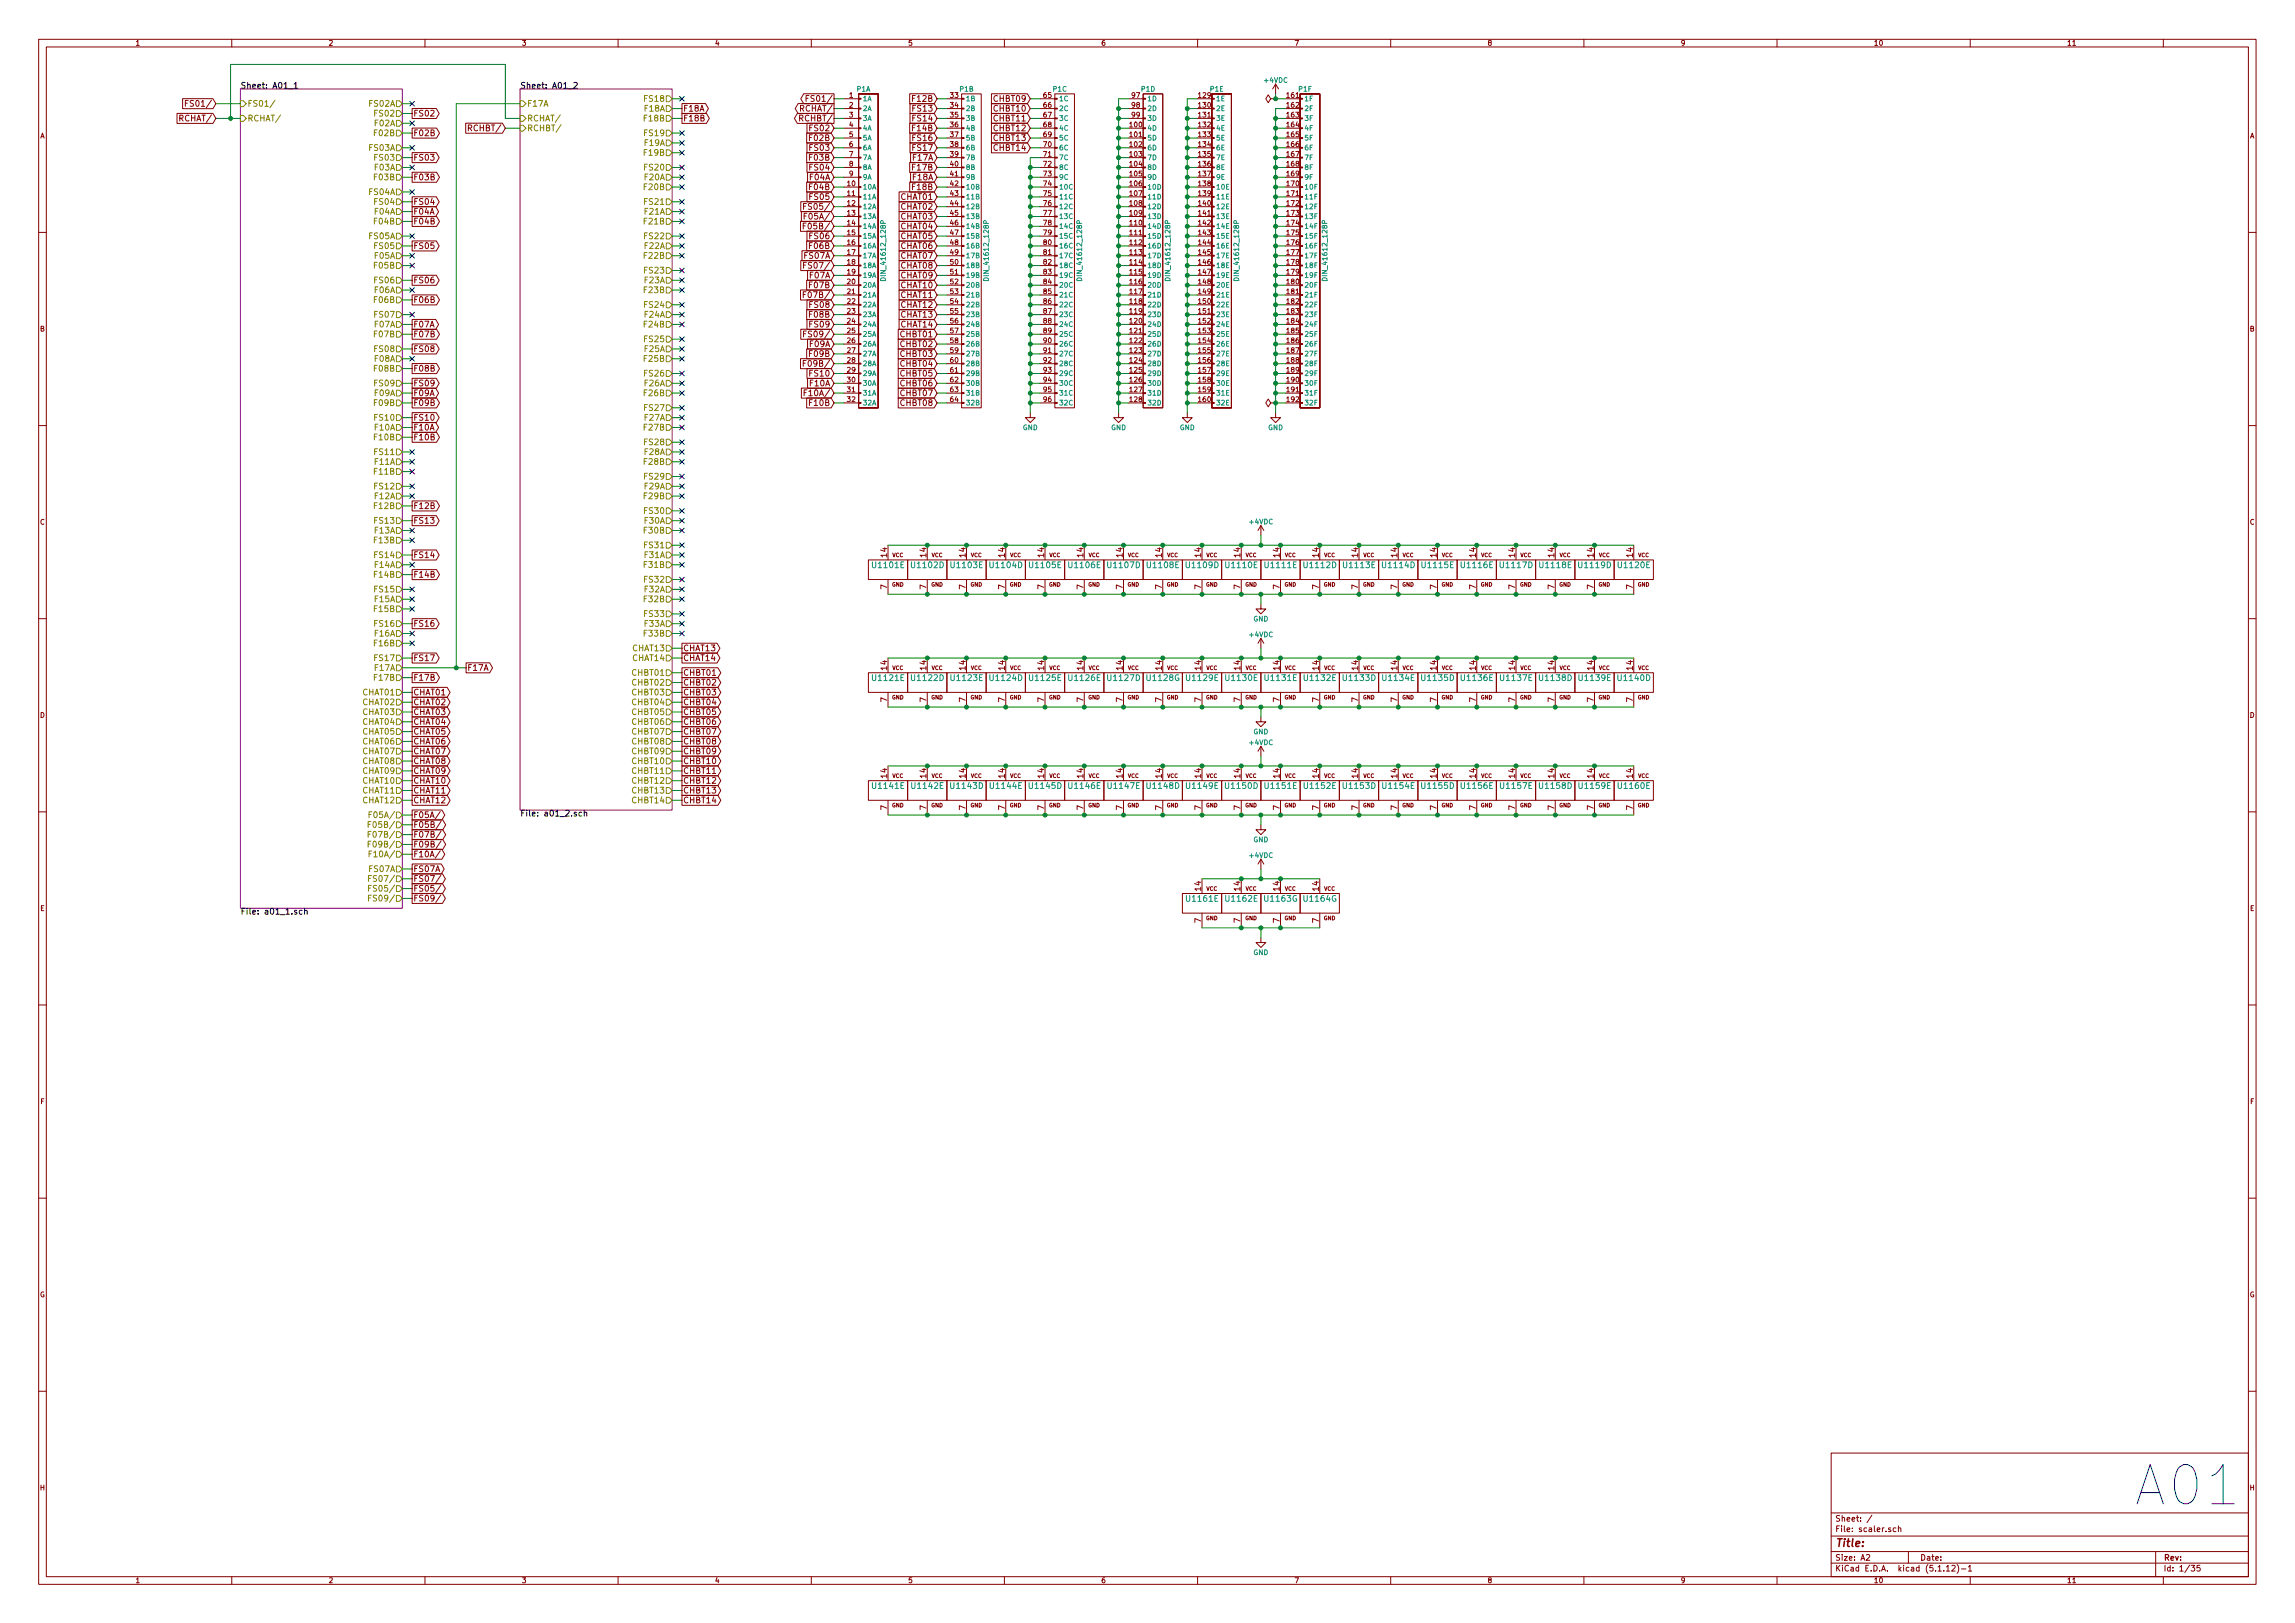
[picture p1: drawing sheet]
<svg xmlns="http://www.w3.org/2000/svg" width="594mm" height="420mm" viewBox="0 0 594 420" stroke-linecap="round" stroke-linejoin="round" font-family="sans-serif">
<defs><g id="words">
<text font-size="14.2" fill="#0000c2" x="554.4" y="389.8">A01</text>
<text font-size="2.8" fill="#840000" x="475" y="400.4">Title:</text>
<g font-size="2.1">
<text x="62.2" y="22.9">Sheet: A01_1</text>
<text x="134.6" y="22.9">Sheet: A01_2</text>
<text x="134.6" y="211.3">File: a01_2.sch</text>
<text x="62.2" y="236.7">File: a01_1.sch</text>
</g>
<g font-size="2.1" fill="#840000">
<text x="49.3" y="27.6">FS01/</text>
<text x="176.8" y="28.9">F18A</text>
<text x="207.6" y="28.9">RCHAT/</text>
<text x="210" y="26.3">FS01/</text>
<text x="236.5" y="26.3">F12B</text>
<text x="236.6" y="28.9">FS13</text>
<text x="257.5" y="26.3">CHBT09</text>
<text x="257.5" y="28.9">CHBT10</text>
<text x="46.9" y="31.4">RCHAT/</text>
<text x="106.9" y="35.2">F02B</text>
<text x="106.9" y="30.1">FS02</text>
<text x="121.9" y="34">RCHBT/</text>
<text x="176.8" y="31.4">F18B</text>
<text x="207.6" y="31.4">RCHBT/</text>
<text x="209.9" y="34">FS02</text>
<text x="236.5" y="34">F14B</text>
<text x="236.6" y="31.4">FS14</text>
<text x="257.5" y="31.4">CHBT11</text>
<text x="257.5" y="34">CHBT12</text>
<text x="106.9" y="41.6">FS03</text>
<text x="209.8" y="36.5">F02B</text>
<text x="209.8" y="41.6">F03B</text>
<text x="209.9" y="39">FS03</text>
<text x="236.5" y="41.6">F17A</text>
<text x="236.6" y="36.5">FS16</text>
<text x="236.6" y="39">FS17</text>
<text x="257.5" y="39">CHBT14</text>
<text x="257.5" y="36.5">CHBT13</text>
<text x="106.9" y="46.7">F03B</text>
<text x="209.8" y="46.7">F04A</text>
<text x="209.9" y="44.1">FS04</text>
<text x="236.5" y="44.1">F17B</text>
<text x="236.5" y="46.7">F18A</text>
<text x="106.9" y="53">FS04</text>
<text x="209.8" y="49.2">F04B</text>
<text x="209.9" y="51.7">FS05</text>
<text x="233.4" y="51.7">CHAT01</text>
<text x="236.5" y="49.2">F18B</text>
<text x="106.9" y="55.5">F04A</text>
<text x="106.9" y="58.1">F04B</text>
<text x="209.2" y="59.4">F05B/</text>
<text x="209.2" y="56.8">F05A/</text>
<text x="209.3" y="54.3">FS05/</text>
<text x="233.4" y="59.4">CHAT04</text>
<text x="233.4" y="56.8">CHAT03</text>
<text x="233.4" y="54.3">CHAT02</text>
<text x="106.9" y="64.4">FS05</text>
<text x="209.8" y="64.4">F06B</text>
<text x="209.9" y="61.9">FS06</text>
<text x="233.4" y="61.9">CHAT05</text>
<text x="233.4" y="64.4">CHAT06</text>
<text x="208.4" y="67">FS07A</text>
<text x="209.3" y="69.5">FS07/</text>
<text x="233.4" y="69.5">CHAT08</text>
<text x="233.4" y="67">CHAT07</text>
<text x="106.9" y="73.3">FS06</text>
<text x="209.2" y="77.1">F07B/</text>
<text x="209.8" y="74.6">F07B</text>
<text x="209.8" y="72.1">F07A</text>
<text x="233.4" y="72.1">CHAT09</text>
<text x="233.4" y="74.6">CHAT10</text>
<text x="233.4" y="77.1">CHAT11</text>
<text x="106.9" y="78.4">F06B</text>
<text x="209.8" y="82.2">F08B</text>
<text x="209.9" y="79.7">FS08</text>
<text x="233.4" y="82.2">CHAT13</text>
<text x="233.4" y="79.7">CHAT12</text>
<text x="106.9" y="87.3">F07B</text>
<text x="106.9" y="84.8">F07A</text>
<text x="209.3" y="87.3">FS09/</text>
<text x="209.8" y="89.8">F09A</text>
<text x="209.9" y="84.8">FS09</text>
<text x="233.4" y="87.3">CHBT01</text>
<text x="233.4" y="89.8">CHBT02</text>
<text x="233.4" y="84.8">CHAT14</text>
<text x="106.9" y="91.1">FS08</text>
<text x="209.2" y="94.9">F09B/</text>
<text x="209.8" y="92.4">F09B</text>
<text x="233.4" y="92.4">CHBT03</text>
<text x="233.4" y="94.9">CHBT04</text>
<text x="106.9" y="100">FS09</text>
<text x="106.9" y="96.2">F08B</text>
<text x="209.8" y="100">F10A</text>
<text x="209.9" y="97.5">FS10</text>
<text x="233.4" y="100">CHBT06</text>
<text x="233.4" y="97.5">CHBT05</text>
<text x="106.9" y="102.5">F09A</text>
<text x="106.9" y="105.1">F09B</text>
<text x="209.2" y="102.5">F10A/</text>
<text x="209.8" y="105.1">F10B</text>
<text x="233.4" y="102.5">CHBT07</text>
<text x="233.4" y="105.1">CHBT08</text>
<text x="106.9" y="108.9">FS10</text>
<text x="106.9" y="114">F10B</text>
<text x="106.9" y="111.4">F10A</text>
<text x="106.9" y="131.7">F12B</text>
<text x="106.9" y="135.6">FS13</text>
<text x="106.9" y="144.4">FS14</text>
<text x="106.9" y="149.5">F14B</text>
<text x="229.6" y="144.2" transform="rotate(-90 229.6 144.2)">14</text>
<text x="239.8" y="144.2" transform="rotate(-90 239.8 144.2)">14</text>
<text x="249.9" y="144.2" transform="rotate(-90 249.9 144.2)">14</text>
<text x="260.1" y="144.2" transform="rotate(-90 260.1 144.2)">14</text>
<text x="270.3" y="144.2" transform="rotate(-90 270.3 144.2)">14</text>
<text x="280.4" y="144.2" transform="rotate(-90 280.4 144.2)">14</text>
<text x="290.6" y="144.2" transform="rotate(-90 290.6 144.2)">14</text>
<text x="300.7" y="144.2" transform="rotate(-90 300.7 144.2)">14</text>
<text x="310.9" y="144.2" transform="rotate(-90 310.9 144.2)">14</text>
<text x="321.1" y="144.2" transform="rotate(-90 321.1 144.2)">14</text>
<text x="331.2" y="144.2" transform="rotate(-90 331.2 144.2)">14</text>
<text x="341.4" y="144.2" transform="rotate(-90 341.4 144.2)">14</text>
<text x="351.5" y="144.2" transform="rotate(-90 351.5 144.2)">14</text>
<text x="361.7" y="144.2" transform="rotate(-90 361.7 144.2)">14</text>
<text x="371.9" y="144.2" transform="rotate(-90 371.9 144.2)">14</text>
<text x="382" y="144.2" transform="rotate(-90 382 144.2)">14</text>
<text x="392.2" y="144.2" transform="rotate(-90 392.2 144.2)">14</text>
<text x="402.3" y="144.2" transform="rotate(-90 402.3 144.2)">14</text>
<text x="412.5" y="144.2" transform="rotate(-90 412.5 144.2)">14</text>
<text x="422.7" y="144.2" transform="rotate(-90 422.7 144.2)">14</text>
<text x="229.6" y="152.5" transform="rotate(-90 229.6 152.5)">7</text>
<text x="239.8" y="152.5" transform="rotate(-90 239.8 152.5)">7</text>
<text x="249.9" y="152.5" transform="rotate(-90 249.9 152.5)">7</text>
<text x="260.1" y="152.5" transform="rotate(-90 260.1 152.5)">7</text>
<text x="270.3" y="152.5" transform="rotate(-90 270.3 152.5)">7</text>
<text x="280.4" y="152.5" transform="rotate(-90 280.4 152.5)">7</text>
<text x="290.6" y="152.5" transform="rotate(-90 290.6 152.5)">7</text>
<text x="300.7" y="152.5" transform="rotate(-90 300.7 152.5)">7</text>
<text x="310.9" y="152.5" transform="rotate(-90 310.9 152.5)">7</text>
<text x="321.1" y="152.5" transform="rotate(-90 321.1 152.5)">7</text>
<text x="331.2" y="152.5" transform="rotate(-90 331.2 152.5)">7</text>
<text x="341.4" y="152.5" transform="rotate(-90 341.4 152.5)">7</text>
<text x="351.5" y="152.5" transform="rotate(-90 351.5 152.5)">7</text>
<text x="361.7" y="152.5" transform="rotate(-90 361.7 152.5)">7</text>
<text x="371.9" y="152.5" transform="rotate(-90 371.9 152.5)">7</text>
<text x="382" y="152.5" transform="rotate(-90 382 152.5)">7</text>
<text x="392.2" y="152.5" transform="rotate(-90 392.2 152.5)">7</text>
<text x="402.3" y="152.5" transform="rotate(-90 402.3 152.5)">7</text>
<text x="412.5" y="152.5" transform="rotate(-90 412.5 152.5)">7</text>
<text x="422.7" y="152.5" transform="rotate(-90 422.7 152.5)">7</text>
<text x="106.9" y="162.2">FS16</text>
<text x="106.9" y="171.1">FS17</text>
<text x="120.9" y="173.7">F17A</text>
<text x="176.8" y="171.1">CHAT14</text>
<text x="176.8" y="168.6">CHAT13</text>
<text x="229.6" y="173.4" transform="rotate(-90 229.6 173.4)">14</text>
<text x="239.8" y="173.4" transform="rotate(-90 239.8 173.4)">14</text>
<text x="249.9" y="173.4" transform="rotate(-90 249.9 173.4)">14</text>
<text x="260.1" y="173.4" transform="rotate(-90 260.1 173.4)">14</text>
<text x="270.3" y="173.4" transform="rotate(-90 270.3 173.4)">14</text>
<text x="280.4" y="173.4" transform="rotate(-90 280.4 173.4)">14</text>
<text x="290.6" y="173.4" transform="rotate(-90 290.6 173.4)">14</text>
<text x="300.7" y="173.4" transform="rotate(-90 300.7 173.4)">14</text>
<text x="310.9" y="173.4" transform="rotate(-90 310.9 173.4)">14</text>
<text x="321.1" y="173.4" transform="rotate(-90 321.1 173.4)">14</text>
<text x="331.2" y="173.4" transform="rotate(-90 331.2 173.4)">14</text>
<text x="341.4" y="173.4" transform="rotate(-90 341.4 173.4)">14</text>
<text x="351.5" y="173.4" transform="rotate(-90 351.5 173.4)">14</text>
<text x="361.7" y="173.4" transform="rotate(-90 361.7 173.4)">14</text>
<text x="371.9" y="173.4" transform="rotate(-90 371.9 173.4)">14</text>
<text x="382" y="173.4" transform="rotate(-90 382 173.4)">14</text>
<text x="392.2" y="173.4" transform="rotate(-90 392.2 173.4)">14</text>
<text x="402.3" y="173.4" transform="rotate(-90 402.3 173.4)">14</text>
<text x="412.5" y="173.4" transform="rotate(-90 412.5 173.4)">14</text>
<text x="422.7" y="173.4" transform="rotate(-90 422.7 173.4)">14</text>
<text x="106.9" y="176.2">F17B</text>
<text x="176.8" y="177.5">CHBT02</text>
<text x="176.8" y="174.9">CHBT01</text>
<text x="106.9" y="182.5">CHAT02</text>
<text x="106.9" y="180">CHAT01</text>
<text x="106.9" y="185.1">CHAT03</text>
<text x="176.8" y="182.5">CHBT04</text>
<text x="176.8" y="180">CHBT03</text>
<text x="176.8" y="185.1">CHBT05</text>
<text x="229.6" y="181.7" transform="rotate(-90 229.6 181.7)">7</text>
<text x="239.8" y="181.7" transform="rotate(-90 239.8 181.7)">7</text>
<text x="249.9" y="181.7" transform="rotate(-90 249.9 181.7)">7</text>
<text x="260.1" y="181.7" transform="rotate(-90 260.1 181.7)">7</text>
<text x="270.3" y="181.7" transform="rotate(-90 270.3 181.7)">7</text>
<text x="280.4" y="181.7" transform="rotate(-90 280.4 181.7)">7</text>
<text x="290.6" y="181.7" transform="rotate(-90 290.6 181.7)">7</text>
<text x="300.7" y="181.7" transform="rotate(-90 300.7 181.7)">7</text>
<text x="310.9" y="181.7" transform="rotate(-90 310.9 181.7)">7</text>
<text x="321.1" y="181.7" transform="rotate(-90 321.1 181.7)">7</text>
<text x="331.2" y="181.7" transform="rotate(-90 331.2 181.7)">7</text>
<text x="341.4" y="181.7" transform="rotate(-90 341.4 181.7)">7</text>
<text x="351.5" y="181.7" transform="rotate(-90 351.5 181.7)">7</text>
<text x="361.7" y="181.7" transform="rotate(-90 361.7 181.7)">7</text>
<text x="371.9" y="181.7" transform="rotate(-90 371.9 181.7)">7</text>
<text x="382" y="181.7" transform="rotate(-90 382 181.7)">7</text>
<text x="392.2" y="181.7" transform="rotate(-90 392.2 181.7)">7</text>
<text x="402.3" y="181.7" transform="rotate(-90 402.3 181.7)">7</text>
<text x="412.5" y="181.7" transform="rotate(-90 412.5 181.7)">7</text>
<text x="422.7" y="181.7" transform="rotate(-90 422.7 181.7)">7</text>
<text x="106.9" y="187.6">CHAT04</text>
<text x="106.9" y="190.2">CHAT05</text>
<text x="176.8" y="190.2">CHBT07</text>
<text x="176.8" y="187.6">CHBT06</text>
<text x="106.9" y="192.7">CHAT06</text>
<text x="106.9" y="195.2">CHAT07</text>
<text x="106.9" y="197.8">CHAT08</text>
<text x="176.8" y="197.8">CHBT10</text>
<text x="176.8" y="195.2">CHBT09</text>
<text x="176.8" y="192.7">CHBT08</text>
<text x="106.9" y="200.3">CHAT09</text>
<text x="106.9" y="202.9">CHAT10</text>
<text x="176.8" y="202.9">CHBT12</text>
<text x="176.8" y="200.3">CHBT11</text>
<text x="229.6" y="201.4" transform="rotate(-90 229.6 201.4)">14</text>
<text x="239.8" y="201.4" transform="rotate(-90 239.8 201.4)">14</text>
<text x="249.9" y="201.4" transform="rotate(-90 249.9 201.4)">14</text>
<text x="260.1" y="201.4" transform="rotate(-90 260.1 201.4)">14</text>
<text x="270.3" y="201.4" transform="rotate(-90 270.3 201.4)">14</text>
<text x="280.4" y="201.4" transform="rotate(-90 280.4 201.4)">14</text>
<text x="290.6" y="201.4" transform="rotate(-90 290.6 201.4)">14</text>
<text x="300.7" y="201.4" transform="rotate(-90 300.7 201.4)">14</text>
<text x="310.9" y="201.4" transform="rotate(-90 310.9 201.4)">14</text>
<text x="321.1" y="201.4" transform="rotate(-90 321.1 201.4)">14</text>
<text x="331.2" y="201.4" transform="rotate(-90 331.2 201.4)">14</text>
<text x="341.4" y="201.4" transform="rotate(-90 341.4 201.4)">14</text>
<text x="351.5" y="201.4" transform="rotate(-90 351.5 201.4)">14</text>
<text x="361.7" y="201.4" transform="rotate(-90 361.7 201.4)">14</text>
<text x="371.9" y="201.4" transform="rotate(-90 371.9 201.4)">14</text>
<text x="382" y="201.4" transform="rotate(-90 382 201.4)">14</text>
<text x="392.2" y="201.4" transform="rotate(-90 392.2 201.4)">14</text>
<text x="402.3" y="201.4" transform="rotate(-90 402.3 201.4)">14</text>
<text x="412.5" y="201.4" transform="rotate(-90 412.5 201.4)">14</text>
<text x="422.7" y="201.4" transform="rotate(-90 422.7 201.4)">14</text>
<text x="106.9" y="205.4">CHAT11</text>
<text x="106.9" y="207.9">CHAT12</text>
<text x="176.8" y="205.4">CHBT13</text>
<text x="176.8" y="207.9">CHBT14</text>
<text x="229.6" y="209.7" transform="rotate(-90 229.6 209.7)">7</text>
<text x="239.8" y="209.7" transform="rotate(-90 239.8 209.7)">7</text>
<text x="249.9" y="209.7" transform="rotate(-90 249.9 209.7)">7</text>
<text x="260.1" y="209.7" transform="rotate(-90 260.1 209.7)">7</text>
<text x="270.3" y="209.7" transform="rotate(-90 270.3 209.7)">7</text>
<text x="280.4" y="209.7" transform="rotate(-90 280.4 209.7)">7</text>
<text x="290.6" y="209.7" transform="rotate(-90 290.6 209.7)">7</text>
<text x="300.7" y="209.7" transform="rotate(-90 300.7 209.7)">7</text>
<text x="310.9" y="209.7" transform="rotate(-90 310.9 209.7)">7</text>
<text x="321.1" y="209.7" transform="rotate(-90 321.1 209.7)">7</text>
<text x="331.2" y="209.7" transform="rotate(-90 331.2 209.7)">7</text>
<text x="341.4" y="209.7" transform="rotate(-90 341.4 209.7)">7</text>
<text x="351.5" y="209.7" transform="rotate(-90 351.5 209.7)">7</text>
<text x="361.7" y="209.7" transform="rotate(-90 361.7 209.7)">7</text>
<text x="371.9" y="209.7" transform="rotate(-90 371.9 209.7)">7</text>
<text x="382" y="209.7" transform="rotate(-90 382 209.7)">7</text>
<text x="392.2" y="209.7" transform="rotate(-90 392.2 209.7)">7</text>
<text x="402.3" y="209.7" transform="rotate(-90 402.3 209.7)">7</text>
<text x="412.5" y="209.7" transform="rotate(-90 412.5 209.7)">7</text>
<text x="422.7" y="209.7" transform="rotate(-90 422.7 209.7)">7</text>
<text x="106.9" y="211.8">F05A/</text>
<text x="106.9" y="214.3">F05B/</text>
<text x="106.9" y="219.4">F09B/</text>
<text x="106.9" y="216.8">F07B/</text>
<text x="106.9" y="221.9">F10A/</text>
<text x="106.9" y="225.7">FS07A</text>
<text x="106.9" y="228.3">FS07/</text>
<text x="106.9" y="230.8">FS05/</text>
<text x="106.9" y="233.3">FS09/</text>
<text x="310.9" y="230.6" transform="rotate(-90 310.9 230.6)">14</text>
<text x="321.1" y="230.6" transform="rotate(-90 321.1 230.6)">14</text>
<text x="331.2" y="230.6" transform="rotate(-90 331.2 230.6)">14</text>
<text x="341.4" y="230.6" transform="rotate(-90 341.4 230.6)">14</text>
<text x="310.9" y="238.9" transform="rotate(-90 310.9 238.9)">7</text>
<text x="321.1" y="238.9" transform="rotate(-90 321.1 238.9)">7</text>
<text x="331.2" y="238.9" transform="rotate(-90 331.2 238.9)">7</text>
<text x="341.4" y="238.9" transform="rotate(-90 341.4 238.9)">7</text>
<text x="475" y="393.9">Sheet: /</text>
<text x="475" y="396.6">File: scaler.sch</text>
<text x="475" y="406.8">KiCad E.D.A. kicad (5.1.12)-1</text>
<text x="475" y="404">Size: A2</text>
<text x="497" y="404">Date:</text>
<text x="560" y="404">Rev:</text>
<text x="560" y="406.8">Id: 1/35</text>
</g>
<g font-size="2.1" fill="#848400">
<text x="64" y="27.6">FS01/</text>
<text x="95.8" y="27.6">FS02A</text>
<text x="136.4" y="27.6">F17A</text>
<text x="167" y="28.9">F18A</text>
<text x="167.1" y="26.3">FS18</text>
<text x="64" y="31.4">RCHAT/</text>
<text x="97.2" y="35.2">F02B</text>
<text x="97.2" y="32.7">F02A</text>
<text x="97.3" y="30.1">FS02</text>
<text x="136.4" y="34">RCHBT/</text>
<text x="136.4" y="31.4">RCHAT/</text>
<text x="167" y="31.4">F18B</text>
<text x="167.1" y="35.2">FS19</text>
<text x="95.8" y="39">FS03A</text>
<text x="97.3" y="41.6">FS03</text>
<text x="167" y="40.3">F19B</text>
<text x="167" y="37.8">F19A</text>
<text x="97.2" y="46.7">F03B</text>
<text x="97.2" y="44.1">F03A</text>
<text x="167" y="46.7">F20A</text>
<text x="167.1" y="44.1">FS20</text>
<text x="95.8" y="50.5">FS04A</text>
<text x="97.3" y="53">FS04</text>
<text x="167" y="49.2">F20B</text>
<text x="167.1" y="53">FS21</text>
<text x="97.2" y="58.1">F04B</text>
<text x="97.2" y="55.5">F04A</text>
<text x="167" y="58.1">F21B</text>
<text x="167" y="55.5">F21A</text>
<text x="95.8" y="61.9">FS05A</text>
<text x="97.3" y="64.4">FS05</text>
<text x="167" y="64.4">F22A</text>
<text x="167.1" y="61.9">FS22</text>
<text x="97.2" y="69.5">F05B</text>
<text x="97.2" y="67">F05A</text>
<text x="167" y="67">F22B</text>
<text x="167.1" y="70.8">FS23</text>
<text x="97.2" y="75.9">F06A</text>
<text x="97.3" y="73.3">FS06</text>
<text x="167" y="75.9">F23B</text>
<text x="167" y="73.3">F23A</text>
<text x="97.2" y="78.4">F06B</text>
<text x="97.3" y="82.2">FS07</text>
<text x="167" y="82.2">F24A</text>
<text x="167.1" y="79.7">FS24</text>
<text x="97.2" y="87.3">F07B</text>
<text x="97.2" y="84.8">F07A</text>
<text x="167" y="84.8">F24B</text>
<text x="167.1" y="88.6">FS25</text>
<text x="97.2" y="93.6">F08A</text>
<text x="97.3" y="91.1">FS08</text>
<text x="167" y="93.6">F25B</text>
<text x="167" y="91.1">F25A</text>
<text x="97.2" y="96.2">F08B</text>
<text x="97.3" y="100">FS09</text>
<text x="167" y="100">F26A</text>
<text x="167.1" y="97.5">FS26</text>
<text x="97.2" y="105.1">F09B</text>
<text x="97.2" y="102.5">F09A</text>
<text x="167" y="102.5">F26B</text>
<text x="167.1" y="106.3">FS27</text>
<text x="97.2" y="114">F10B</text>
<text x="97.2" y="111.4">F10A</text>
<text x="97.3" y="108.9">FS10</text>
<text x="167" y="111.4">F27B</text>
<text x="167" y="108.9">F27A</text>
<text x="97.3" y="117.8">FS11</text>
<text x="167" y="117.8">F28A</text>
<text x="167.1" y="115.2">FS28</text>
<text x="97.2" y="122.9">F11B</text>
<text x="97.2" y="120.3">F11A</text>
<text x="167" y="120.3">F28B</text>
<text x="167.1" y="124.1">FS29</text>
<text x="97.2" y="131.7">F12B</text>
<text x="97.2" y="129.2">F12A</text>
<text x="97.3" y="126.7">FS12</text>
<text x="167" y="129.2">F29B</text>
<text x="167" y="126.7">F29A</text>
<text x="97.3" y="135.6">FS13</text>
<text x="167" y="135.6">F30A</text>
<text x="167.1" y="133">FS30</text>
<text x="97.2" y="140.6">F13B</text>
<text x="97.2" y="138.1">F13A</text>
<text x="167" y="138.1">F30B</text>
<text x="167.1" y="141.9">FS31</text>
<text x="97.2" y="149.5">F14B</text>
<text x="97.2" y="147">F14A</text>
<text x="97.3" y="144.4">FS14</text>
<text x="167" y="147">F31B</text>
<text x="167" y="144.4">F31A</text>
<text x="97.2" y="155.9">F15A</text>
<text x="97.3" y="153.3">FS15</text>
<text x="167" y="155.9">F32B</text>
<text x="167" y="153.3">F32A</text>
<text x="167.1" y="150.8">FS32</text>
<text x="97.2" y="158.4">F15B</text>
<text x="167.1" y="159.7">FS33</text>
<text x="97.2" y="167.3">F16B</text>
<text x="97.2" y="164.8">F16A</text>
<text x="97.3" y="162.2">FS16</text>
<text x="167" y="164.8">F33B</text>
<text x="167" y="162.2">F33A</text>
<text x="97.2" y="173.7">F17A</text>
<text x="97.3" y="171.1">FS17</text>
<text x="164" y="168.6">CHAT13</text>
<text x="164" y="171.1">CHAT14</text>
<text x="97.2" y="176.2">F17B</text>
<text x="164" y="174.9">CHBT01</text>
<text x="164" y="177.5">CHBT02</text>
<text x="94.1" y="180">CHAT01</text>
<text x="94.1" y="182.5">CHAT02</text>
<text x="94.1" y="185.1">CHAT03</text>
<text x="164" y="180">CHBT03</text>
<text x="164" y="182.5">CHBT04</text>
<text x="164" y="185.1">CHBT05</text>
<text x="94.1" y="187.6">CHAT04</text>
<text x="94.1" y="190.2">CHAT05</text>
<text x="164" y="187.6">CHBT06</text>
<text x="164" y="190.2">CHBT07</text>
<text x="94.1" y="192.7">CHAT06</text>
<text x="94.1" y="195.2">CHAT07</text>
<text x="94.1" y="197.8">CHAT08</text>
<text x="164" y="192.7">CHBT08</text>
<text x="164" y="195.2">CHBT09</text>
<text x="164" y="197.8">CHBT10</text>
<text x="94.1" y="200.3">CHAT09</text>
<text x="94.1" y="202.9">CHAT10</text>
<text x="164" y="200.3">CHBT11</text>
<text x="164" y="202.9">CHBT12</text>
<text x="94.1" y="205.4">CHAT11</text>
<text x="94.1" y="207.9">CHAT12</text>
<text x="164" y="205.4">CHBT13</text>
<text x="164" y="207.9">CHBT14</text>
<text x="96.6" y="214.3">F05B/</text>
<text x="96.6" y="211.8">F05A/</text>
<text x="96.6" y="216.8">F07B/</text>
<text x="96.6" y="221.9">F10A/</text>
<text x="96.6" y="219.4">F09B/</text>
<text x="95.8" y="225.7">FS07A</text>
<text x="96.7" y="228.3">FS07/</text>
<text x="96.7" y="230.8">FS05/</text>
<text x="96.7" y="233.3">FS09/</text>
</g>
<g font-size="2.1" fill="#008484">
<text x="226" y="147.1">U1101E</text>
<text x="236.1" y="147.1">U1102D</text>
<text x="246.4" y="147.1">U1103E</text>
<text x="256.5" y="147.1">U1104D</text>
<text x="266.7" y="147.1">U1105E</text>
<text x="276.8" y="147.1">U1106E</text>
<text x="286.9" y="147.1">U1107D</text>
<text x="297.2" y="147.1">U1108E</text>
<text x="307.3" y="147.1">U1109D</text>
<text x="317.5" y="147.1">U1110E</text>
<text x="327.6" y="147.1">U1111E</text>
<text x="337.7" y="147.1">U1112D</text>
<text x="348" y="147.1">U1113E</text>
<text x="358.1" y="147.1">U1114D</text>
<text x="368.3" y="147.1">U1115E</text>
<text x="378.4" y="147.1">U1116E</text>
<text x="388.5" y="147.1">U1117D</text>
<text x="398.8" y="147.1">U1118E</text>
<text x="408.9" y="147.1">U1119D</text>
<text x="419.1" y="147.1">U1120E</text>
<text x="226" y="176.3">U1121E</text>
<text x="236.1" y="176.3">U1122D</text>
<text x="246.4" y="176.3">U1123E</text>
<text x="256.5" y="176.3">U1124D</text>
<text x="266.7" y="176.3">U1125E</text>
<text x="276.8" y="176.3">U1126E</text>
<text x="286.9" y="176.3">U1127D</text>
<text x="297.1" y="176.3">U1128G</text>
<text x="307.3" y="176.3">U1129E</text>
<text x="317.5" y="176.3">U1130E</text>
<text x="327.6" y="176.3">U1131E</text>
<text x="337.8" y="176.3">U1132E</text>
<text x="347.9" y="176.3">U1133D</text>
<text x="358.1" y="176.3">U1134E</text>
<text x="368.2" y="176.3">U1135D</text>
<text x="378.4" y="176.3">U1136E</text>
<text x="388.6" y="176.3">U1137E</text>
<text x="398.7" y="176.3">U1138D</text>
<text x="408.9" y="176.3">U1139E</text>
<text x="419" y="176.3">U1140D</text>
<text x="226" y="204.2">U1141E</text>
<text x="236.2" y="204.2">U1142E</text>
<text x="246.3" y="204.2">U1143D</text>
<text x="256.5" y="204.2">U1144E</text>
<text x="266.6" y="204.2">U1145D</text>
<text x="276.8" y="204.2">U1146E</text>
<text x="287" y="204.2">U1147E</text>
<text x="297.1" y="204.2">U1148D</text>
<text x="307.3" y="204.2">U1149E</text>
<text x="317.4" y="204.2">U1150D</text>
<text x="327.6" y="204.2">U1151E</text>
<text x="337.8" y="204.2">U1152E</text>
<text x="347.9" y="204.2">U1153D</text>
<text x="358.1" y="204.2">U1154E</text>
<text x="368.2" y="204.2">U1155D</text>
<text x="378.4" y="204.2">U1156E</text>
<text x="388.6" y="204.2">U1157E</text>
<text x="398.7" y="204.2">U1158D</text>
<text x="408.9" y="204.2">U1159E</text>
<text x="419.1" y="204.2">U1160E</text>
<text x="307.3" y="233.4">U1161E</text>
<text x="317.5" y="233.4">U1162E</text>
<text x="327.5" y="233.4">U1163G</text>
<text x="337.7" y="233.4">U1164G</text>
</g>
<g font-size="1.8" fill="#840000">
<text x="35" y="11.8">1</text>
<text x="85" y="11.8">2</text>
<text x="135" y="11.8">3</text>
<text x="185" y="11.8">4</text>
<text x="235" y="11.8">5</text>
<text x="285" y="11.8">6</text>
<text x="335" y="11.8">7</text>
<text x="385" y="11.8">8</text>
<text x="435" y="11.8">9</text>
<text x="485" y="11.8">10</text>
<text x="535" y="11.8">11</text>
<text x="219.9" y="25.3">1</text>
<text x="219.9" y="27.9">2</text>
<text x="246" y="25.3">33</text>
<text x="246" y="27.9">34</text>
<text x="270.2" y="25.3">65</text>
<text x="270.2" y="27.9">66</text>
<text x="293" y="25.3">97</text>
<text x="293" y="27.9">98</text>
<text x="310.3" y="27.9">130</text>
<text x="310.3" y="25.3">129</text>
<text x="333.2" y="25.3">161</text>
<text x="333.2" y="27.9">162</text>
<text x="10.4" y="35.8">A</text>
<text x="219.9" y="30.4">3</text>
<text x="219.9" y="32.9">4</text>
<text x="219.9" y="35.5">5</text>
<text x="246" y="30.4">35</text>
<text x="246" y="32.9">36</text>
<text x="246" y="35.5">37</text>
<text x="270.2" y="30.4">67</text>
<text x="270.2" y="32.9">68</text>
<text x="270.2" y="35.5">69</text>
<text x="292.5" y="32.9">100</text>
<text x="292.5" y="35.5">101</text>
<text x="293" y="30.4">99</text>
<text x="310.3" y="30.4">131</text>
<text x="310.3" y="32.9">132</text>
<text x="310.3" y="35.5">133</text>
<text x="333.2" y="30.4">163</text>
<text x="333.2" y="32.9">164</text>
<text x="333.2" y="35.5">165</text>
<text x="582.4" y="35.8">A</text>
<text x="219.9" y="38">6</text>
<text x="219.9" y="40.6">7</text>
<text x="246" y="38">38</text>
<text x="246" y="40.6">39</text>
<text x="270.2" y="38">70</text>
<text x="270.2" y="40.6">71</text>
<text x="292.5" y="38">102</text>
<text x="292.5" y="40.6">103</text>
<text x="310.3" y="38">134</text>
<text x="310.3" y="40.6">135</text>
<text x="333.2" y="38">166</text>
<text x="333.2" y="40.6">167</text>
<text x="219.9" y="43.1">8</text>
<text x="219.9" y="45.6">9</text>
<text x="246" y="43.1">40</text>
<text x="246" y="45.6">41</text>
<text x="270.2" y="43.1">72</text>
<text x="270.2" y="45.6">73</text>
<text x="292.5" y="43.1">104</text>
<text x="292.5" y="45.6">105</text>
<text x="310.3" y="43.1">136</text>
<text x="310.3" y="45.6">137</text>
<text x="333.2" y="43.1">168</text>
<text x="333.2" y="45.6">169</text>
<text x="219.4" y="48.2">10</text>
<text x="219.4" y="50.7">11</text>
<text x="219.4" y="53.3">12</text>
<text x="246" y="48.2">42</text>
<text x="246" y="50.7">43</text>
<text x="246" y="53.3">44</text>
<text x="270.2" y="48.2">74</text>
<text x="270.2" y="50.7">75</text>
<text x="270.2" y="53.3">76</text>
<text x="292.5" y="48.2">106</text>
<text x="292.5" y="50.7">107</text>
<text x="292.5" y="53.3">108</text>
<text x="310.3" y="53.3">140</text>
<text x="310.3" y="48.2">138</text>
<text x="310.3" y="50.7">139</text>
<text x="333.2" y="48.2">170</text>
<text x="333.2" y="50.7">171</text>
<text x="333.2" y="53.3">172</text>
<text x="219.4" y="55.8">13</text>
<text x="219.4" y="58.3">14</text>
<text x="246" y="55.8">45</text>
<text x="246" y="58.3">46</text>
<text x="270.2" y="55.8">77</text>
<text x="270.2" y="58.3">78</text>
<text x="292.5" y="58.3">110</text>
<text x="292.5" y="55.8">109</text>
<text x="310.3" y="55.8">141</text>
<text x="310.3" y="58.3">142</text>
<text x="333.2" y="55.8">173</text>
<text x="333.2" y="58.3">174</text>
<text x="219.4" y="60.9">15</text>
<text x="219.4" y="63.4">16</text>
<text x="219.4" y="66">17</text>
<text x="246" y="60.9">47</text>
<text x="246" y="63.4">48</text>
<text x="246" y="66">49</text>
<text x="270.2" y="63.4">80</text>
<text x="270.2" y="66">81</text>
<text x="270.2" y="60.9">79</text>
<text x="292.5" y="60.9">111</text>
<text x="292.5" y="63.4">112</text>
<text x="292.5" y="66">113</text>
<text x="310.3" y="60.9">143</text>
<text x="310.3" y="63.4">144</text>
<text x="310.3" y="66">145</text>
<text x="333.2" y="60.9">175</text>
<text x="333.2" y="63.4">176</text>
<text x="333.2" y="66">177</text>
<text x="219.4" y="68.5">18</text>
<text x="219.4" y="71">19</text>
<text x="246" y="68.5">50</text>
<text x="246" y="71">51</text>
<text x="270.2" y="68.5">82</text>
<text x="270.2" y="71">83</text>
<text x="292.5" y="68.5">114</text>
<text x="292.5" y="71">115</text>
<text x="310.3" y="68.5">146</text>
<text x="310.3" y="71">147</text>
<text x="333.2" y="68.5">178</text>
<text x="333.2" y="71">179</text>
<text x="219.4" y="73.6">20</text>
<text x="219.4" y="76.1">21</text>
<text x="246" y="73.6">52</text>
<text x="246" y="76.1">53</text>
<text x="270.2" y="73.6">84</text>
<text x="270.2" y="76.1">85</text>
<text x="292.5" y="73.6">116</text>
<text x="292.5" y="76.1">117</text>
<text x="310.3" y="73.6">148</text>
<text x="310.3" y="76.1">149</text>
<text x="333.2" y="73.6">180</text>
<text x="333.2" y="76.1">181</text>
<text x="219.4" y="78.7">22</text>
<text x="219.4" y="81.2">23</text>
<text x="219.4" y="83.7">24</text>
<text x="246" y="78.7">54</text>
<text x="246" y="81.2">55</text>
<text x="246" y="83.7">56</text>
<text x="270.2" y="78.7">86</text>
<text x="270.2" y="81.2">87</text>
<text x="270.2" y="83.7">88</text>
<text x="292.5" y="83.7">120</text>
<text x="292.5" y="78.7">118</text>
<text x="292.5" y="81.2">119</text>
<text x="310.3" y="78.7">150</text>
<text x="310.3" y="81.2">151</text>
<text x="310.3" y="83.7">152</text>
<text x="333.2" y="78.7">182</text>
<text x="333.2" y="81.2">183</text>
<text x="333.2" y="83.7">184</text>
<text x="10.4" y="85.8">B</text>
<text x="219.4" y="86.3">25</text>
<text x="219.4" y="88.8">26</text>
<text x="246" y="86.3">57</text>
<text x="246" y="88.8">58</text>
<text x="270.2" y="88.8">90</text>
<text x="270.2" y="86.3">89</text>
<text x="292.5" y="86.3">121</text>
<text x="292.5" y="88.8">122</text>
<text x="310.3" y="86.3">153</text>
<text x="310.3" y="88.8">154</text>
<text x="333.2" y="86.3">185</text>
<text x="333.2" y="88.8">186</text>
<text x="582.4" y="85.8">B</text>
<text x="219.4" y="91.4">27</text>
<text x="219.4" y="93.9">28</text>
<text x="246" y="93.9">60</text>
<text x="246" y="91.4">59</text>
<text x="270.2" y="91.4">91</text>
<text x="270.2" y="93.9">92</text>
<text x="292.5" y="91.4">123</text>
<text x="292.5" y="93.9">124</text>
<text x="310.3" y="91.4">155</text>
<text x="310.3" y="93.9">156</text>
<text x="333.2" y="91.4">187</text>
<text x="333.2" y="93.9">188</text>
<text x="219.4" y="99">30</text>
<text x="219.4" y="101.5">31</text>
<text x="219.4" y="96.4">29</text>
<text x="246" y="96.4">61</text>
<text x="246" y="99">62</text>
<text x="246" y="101.5">63</text>
<text x="270.2" y="96.4">93</text>
<text x="270.2" y="99">94</text>
<text x="270.2" y="101.5">95</text>
<text x="292.5" y="96.4">125</text>
<text x="292.5" y="99">126</text>
<text x="292.5" y="101.5">127</text>
<text x="310.3" y="96.4">157</text>
<text x="310.3" y="99">158</text>
<text x="310.3" y="101.5">159</text>
<text x="333.2" y="99">190</text>
<text x="333.2" y="101.5">191</text>
<text x="333.2" y="96.4">189</text>
<text x="219.4" y="104.1">32</text>
<text x="246" y="104.1">64</text>
<text x="270.2" y="104.1">96</text>
<text x="292.5" y="104.1">128</text>
<text x="310.3" y="104.1">160</text>
<text x="333.2" y="104.1">192</text>
<text x="10.4" y="135.8">C</text>
<text x="582.4" y="135.8">C</text>
<text x="10.4" y="185.8">D</text>
<text x="582.4" y="185.8">D</text>
<text x="10.4" y="235.8">E</text>
<text x="582.4" y="235.8">E</text>
<text x="10.5" y="285.8">F</text>
<text x="582.5" y="285.8">F</text>
<text x="10.3" y="335.8">G</text>
<text x="582.3" y="335.8">G</text>
<text x="10.4" y="385.8">H</text>
<text x="582.4" y="385.8">H</text>
<text x="35" y="409.8">1</text>
<text x="85" y="409.8">2</text>
<text x="135" y="409.8">3</text>
<text x="185" y="409.8">4</text>
<text x="235" y="409.8">5</text>
<text x="285" y="409.8">6</text>
<text x="335" y="409.8">7</text>
<text x="385" y="409.8">8</text>
<text x="435" y="409.8">9</text>
<text x="485" y="409.8">10</text>
<text x="535" y="409.8">11</text>
</g>
<g font-size="1.8" fill="#008484">
<text x="221.8" y="23.7">P1A</text>
<text x="248.5" y="23.7">P1B</text>
<text x="272.6" y="23.7">P1C</text>
<text x="295.5" y="23.7">P1D</text>
<text x="313.3" y="23.7">P1E</text>
<text x="327.3" y="21.4">+4VDC</text>
<text x="336.2" y="23.7">P1F</text>
<text x="223.3" y="26.2">1A</text>
<text x="223.3" y="28.7">2A</text>
<text x="249.9" y="26.2">1B</text>
<text x="249.9" y="28.7">2B</text>
<text x="274.1" y="26.2">1C</text>
<text x="274.1" y="28.7">2C</text>
<text x="296.9" y="26.2">1D</text>
<text x="296.9" y="28.7">2D</text>
<text x="314.7" y="28.7">2E</text>
<text x="314.7" y="26.2">1E</text>
<text x="337.6" y="26.2">1F</text>
<text x="337.6" y="28.7">2F</text>
<text x="223.3" y="31.3">3A</text>
<text x="223.3" y="33.8">4A</text>
<text x="249.9" y="31.3">3B</text>
<text x="249.9" y="33.8">4B</text>
<text x="274.1" y="31.3">3C</text>
<text x="274.1" y="33.8">4C</text>
<text x="296.9" y="31.3">3D</text>
<text x="296.9" y="33.8">4D</text>
<text x="314.7" y="31.3">3E</text>
<text x="314.7" y="33.8">4E</text>
<text x="337.6" y="31.3">3F</text>
<text x="337.6" y="33.8">4F</text>
<text x="223.3" y="36.4">5A</text>
<text x="223.3" y="38.9">6A</text>
<text x="223.3" y="41.4">7A</text>
<text x="249.9" y="36.4">5B</text>
<text x="249.9" y="38.9">6B</text>
<text x="249.9" y="41.4">7B</text>
<text x="274.1" y="38.9">6C</text>
<text x="274.1" y="41.4">7C</text>
<text x="274.1" y="36.4">5C</text>
<text x="296.9" y="36.4">5D</text>
<text x="296.9" y="38.9">6D</text>
<text x="296.9" y="41.4">7D</text>
<text x="314.7" y="36.4">5E</text>
<text x="314.7" y="38.9">6E</text>
<text x="314.7" y="41.4">7E</text>
<text x="337.6" y="36.4">5F</text>
<text x="337.6" y="38.9">6F</text>
<text x="337.6" y="41.4">7F</text>
<text x="223.3" y="44">8A</text>
<text x="223.3" y="46.5">9A</text>
<text x="249.9" y="44">8B</text>
<text x="249.9" y="46.5">9B</text>
<text x="274.1" y="44">8C</text>
<text x="274.1" y="46.5">9C</text>
<text x="296.9" y="44">8D</text>
<text x="296.9" y="46.5">9D</text>
<text x="314.7" y="44">8E</text>
<text x="314.7" y="46.5">9E</text>
<text x="337.6" y="44">8F</text>
<text x="337.6" y="46.5">9F</text>
<text x="223.3" y="49.1">10A</text>
<text x="223.3" y="51.6">11A</text>
<text x="249.9" y="49.1">10B</text>
<text x="249.9" y="51.6">11B</text>
<text x="274.1" y="49.1">10C</text>
<text x="274.1" y="51.6">11C</text>
<text x="296.9" y="49.1">10D</text>
<text x="296.9" y="51.6">11D</text>
<text x="314.7" y="49.1">10E</text>
<text x="314.7" y="51.6">11E</text>
<text x="337.6" y="49.1">10F</text>
<text x="337.6" y="51.6">11F</text>
<text x="223.3" y="54.1">12A</text>
<text x="223.3" y="56.7">13A</text>
<text x="223.3" y="59.2">14A</text>
<text x="249.9" y="54.1">12B</text>
<text x="249.9" y="56.7">13B</text>
<text x="249.9" y="59.2">14B</text>
<text x="274.1" y="54.1">12C</text>
<text x="274.1" y="56.7">13C</text>
<text x="274.1" y="59.2">14C</text>
<text x="296.9" y="59.2">14D</text>
<text x="296.9" y="54.1">12D</text>
<text x="296.9" y="56.7">13D</text>
<text x="314.7" y="54.1">12E</text>
<text x="314.7" y="56.7">13E</text>
<text x="314.7" y="59.2">14E</text>
<text x="337.6" y="54.1">12F</text>
<text x="337.6" y="56.7">13F</text>
<text x="337.6" y="59.2">14F</text>
<text x="223.3" y="61.8">15A</text>
<text x="223.3" y="64.3">16A</text>
<text x="249.9" y="61.8">15B</text>
<text x="249.9" y="64.3">16B</text>
<text x="274.1" y="64.3">16C</text>
<text x="274.1" y="61.8">15C</text>
<text x="296.9" y="61.8">15D</text>
<text x="296.9" y="64.3">16D</text>
<text x="314.7" y="61.8">15E</text>
<text x="314.7" y="64.3">16E</text>
<text x="337.6" y="61.8">15F</text>
<text x="337.6" y="64.3">16F</text>
<text x="223.3" y="66.8">17A</text>
<text x="223.3" y="69.4">18A</text>
<text x="223.3" y="71.9">19A</text>
<text x="229.3" y="71.9" transform="rotate(-90 229.3 71.9)">DIN_41612_128P</text>
<text x="249.9" y="69.4">18B</text>
<text x="249.9" y="71.9">19B</text>
<text x="249.9" y="66.8">17B</text>
<text x="256" y="71.9" transform="rotate(-90 256 71.9)">DIN_41612_128P</text>
<text x="274.1" y="66.8">17C</text>
<text x="274.1" y="69.4">18C</text>
<text x="274.1" y="71.9">19C</text>
<text x="280.1" y="71.9" transform="rotate(-90 280.1 71.9)">DIN_41612_128P</text>
<text x="296.9" y="66.8">17D</text>
<text x="296.9" y="69.4">18D</text>
<text x="296.9" y="71.9">19D</text>
<text x="302.9" y="71.9" transform="rotate(-90 302.9 71.9)">DIN_41612_128P</text>
<text x="314.7" y="66.8">17E</text>
<text x="314.7" y="69.4">18E</text>
<text x="314.7" y="71.9">19E</text>
<text x="320.7" y="71.9" transform="rotate(-90 320.7 71.9)">DIN_41612_128P</text>
<text x="337.6" y="66.8">17F</text>
<text x="337.6" y="69.4">18F</text>
<text x="337.6" y="71.9">19F</text>
<text x="343.6" y="71.9" transform="rotate(-90 343.6 71.9)">DIN_41612_128P</text>
<text x="223.3" y="74.5">20A</text>
<text x="223.3" y="77">21A</text>
<text x="249.9" y="74.5">20B</text>
<text x="249.9" y="77">21B</text>
<text x="274.1" y="74.5">20C</text>
<text x="274.1" y="77">21C</text>
<text x="296.9" y="74.5">20D</text>
<text x="296.9" y="77">21D</text>
<text x="314.7" y="74.5">20E</text>
<text x="314.7" y="77">21E</text>
<text x="337.6" y="74.5">20F</text>
<text x="337.6" y="77">21F</text>
<text x="223.3" y="79.5">22A</text>
<text x="223.3" y="82.1">23A</text>
<text x="249.9" y="79.5">22B</text>
<text x="249.9" y="82.1">23B</text>
<text x="274.1" y="79.5">22C</text>
<text x="274.1" y="82.1">23C</text>
<text x="296.9" y="79.5">22D</text>
<text x="296.9" y="82.1">23D</text>
<text x="314.7" y="79.5">22E</text>
<text x="314.7" y="82.1">23E</text>
<text x="337.6" y="79.5">22F</text>
<text x="337.6" y="82.1">23F</text>
<text x="223.3" y="84.6">24A</text>
<text x="223.3" y="87.2">25A</text>
<text x="223.3" y="89.7">26A</text>
<text x="249.9" y="84.6">24B</text>
<text x="249.9" y="87.2">25B</text>
<text x="249.9" y="89.7">26B</text>
<text x="274.1" y="89.7">26C</text>
<text x="274.1" y="84.6">24C</text>
<text x="274.1" y="87.2">25C</text>
<text x="296.9" y="84.6">24D</text>
<text x="296.9" y="87.2">25D</text>
<text x="296.9" y="89.7">26D</text>
<text x="314.7" y="84.6">24E</text>
<text x="314.7" y="87.2">25E</text>
<text x="314.7" y="89.7">26E</text>
<text x="337.6" y="84.6">24F</text>
<text x="337.6" y="87.2">25F</text>
<text x="337.6" y="89.7">26F</text>
<text x="223.3" y="92.2">27A</text>
<text x="223.3" y="94.8">28A</text>
<text x="249.9" y="94.8">28B</text>
<text x="249.9" y="92.2">27B</text>
<text x="274.1" y="92.2">27C</text>
<text x="274.1" y="94.8">28C</text>
<text x="296.9" y="92.2">27D</text>
<text x="296.9" y="94.8">28D</text>
<text x="314.7" y="92.2">27E</text>
<text x="314.7" y="94.8">28E</text>
<text x="337.6" y="92.2">27F</text>
<text x="337.6" y="94.8">28F</text>
<text x="223.3" y="99.9">30A</text>
<text x="223.3" y="97.3">29A</text>
<text x="249.9" y="97.3">29B</text>
<text x="249.9" y="99.9">30B</text>
<text x="274.1" y="97.3">29C</text>
<text x="274.1" y="99.9">30C</text>
<text x="296.9" y="97.3">29D</text>
<text x="296.9" y="99.9">30D</text>
<text x="314.7" y="97.3">29E</text>
<text x="314.7" y="99.9">30E</text>
<text x="337.6" y="99.9">30F</text>
<text x="337.6" y="97.3">29F</text>
<text x="223.3" y="102.4">31A</text>
<text x="223.3" y="104.9">32A</text>
<text x="249.9" y="102.4">31B</text>
<text x="249.9" y="104.9">32B</text>
<text x="274.1" y="102.4">31C</text>
<text x="274.1" y="104.9">32C</text>
<text x="296.9" y="102.4">31D</text>
<text x="296.9" y="104.9">32D</text>
<text x="314.7" y="104.9">32E</text>
<text x="314.7" y="102.4">31E</text>
<text x="337.6" y="102.4">31F</text>
<text x="337.6" y="104.9">32F</text>
<text x="264.7" y="111.3">GND</text>
<text x="287.6" y="111.3">GND</text>
<text x="305.4" y="111.3">GND</text>
<text x="328.2" y="111.3">GND</text>
<text x="323.5" y="135.7">+4VDC</text>
<text x="324.4" y="160.9">GND</text>
<text x="323.5" y="164.9">+4VDC</text>
<text x="324.4" y="190.1">GND</text>
<text x="323.5" y="192.9">+4VDC</text>
<text x="324.4" y="218">GND</text>
<text x="323.5" y="222.1">+4VDC</text>
<text x="324.4" y="247.2">GND</text>
</g>
<g font-size="1.4" fill="#840000">
<text x="231" y="144.2">VCC</text>
<text x="241.1" y="144.2">VCC</text>
<text x="251.3" y="144.2">VCC</text>
<text x="261.4" y="144.2">VCC</text>
<text x="271.6" y="144.2">VCC</text>
<text x="281.8" y="144.2">VCC</text>
<text x="291.9" y="144.2">VCC</text>
<text x="302.1" y="144.2">VCC</text>
<text x="312.2" y="144.2">VCC</text>
<text x="322.4" y="144.2">VCC</text>
<text x="332.6" y="144.2">VCC</text>
<text x="342.7" y="144.2">VCC</text>
<text x="352.9" y="144.2">VCC</text>
<text x="363" y="144.2">VCC</text>
<text x="373.2" y="144.2">VCC</text>
<text x="383.4" y="144.2">VCC</text>
<text x="393.5" y="144.2">VCC</text>
<text x="403.7" y="144.2">VCC</text>
<text x="413.8" y="144.2">VCC</text>
<text x="424" y="144.2">VCC</text>
<text x="230.9" y="151.8">GND</text>
<text x="241" y="151.8">GND</text>
<text x="251.2" y="151.8">GND</text>
<text x="261.4" y="151.8">GND</text>
<text x="271.5" y="151.8">GND</text>
<text x="281.7" y="151.8">GND</text>
<text x="291.8" y="151.8">GND</text>
<text x="302" y="151.8">GND</text>
<text x="312.2" y="151.8">GND</text>
<text x="322.3" y="151.8">GND</text>
<text x="332.5" y="151.8">GND</text>
<text x="342.6" y="151.8">GND</text>
<text x="352.8" y="151.8">GND</text>
<text x="363" y="151.8">GND</text>
<text x="373.1" y="151.8">GND</text>
<text x="383.3" y="151.8">GND</text>
<text x="393.4" y="151.8">GND</text>
<text x="403.6" y="151.8">GND</text>
<text x="413.8" y="151.8">GND</text>
<text x="423.9" y="151.8">GND</text>
<text x="231" y="173.4">VCC</text>
<text x="241.1" y="173.4">VCC</text>
<text x="251.3" y="173.4">VCC</text>
<text x="261.4" y="173.4">VCC</text>
<text x="271.6" y="173.4">VCC</text>
<text x="281.8" y="173.4">VCC</text>
<text x="291.9" y="173.4">VCC</text>
<text x="302.1" y="173.4">VCC</text>
<text x="312.2" y="173.4">VCC</text>
<text x="322.4" y="173.4">VCC</text>
<text x="332.6" y="173.4">VCC</text>
<text x="342.7" y="173.4">VCC</text>
<text x="352.9" y="173.4">VCC</text>
<text x="363" y="173.4">VCC</text>
<text x="373.2" y="173.4">VCC</text>
<text x="383.4" y="173.4">VCC</text>
<text x="393.5" y="173.4">VCC</text>
<text x="403.7" y="173.4">VCC</text>
<text x="413.8" y="173.4">VCC</text>
<text x="424" y="173.4">VCC</text>
<text x="230.9" y="181">GND</text>
<text x="241" y="181">GND</text>
<text x="251.2" y="181">GND</text>
<text x="261.4" y="181">GND</text>
<text x="271.5" y="181">GND</text>
<text x="281.7" y="181">GND</text>
<text x="291.8" y="181">GND</text>
<text x="302" y="181">GND</text>
<text x="312.2" y="181">GND</text>
<text x="322.3" y="181">GND</text>
<text x="332.5" y="181">GND</text>
<text x="342.6" y="181">GND</text>
<text x="352.8" y="181">GND</text>
<text x="363" y="181">GND</text>
<text x="373.1" y="181">GND</text>
<text x="383.3" y="181">GND</text>
<text x="393.4" y="181">GND</text>
<text x="403.6" y="181">GND</text>
<text x="413.8" y="181">GND</text>
<text x="423.9" y="181">GND</text>
<text x="231" y="201.4">VCC</text>
<text x="241.1" y="201.4">VCC</text>
<text x="251.3" y="201.4">VCC</text>
<text x="261.4" y="201.4">VCC</text>
<text x="271.6" y="201.4">VCC</text>
<text x="281.8" y="201.4">VCC</text>
<text x="291.9" y="201.4">VCC</text>
<text x="302.1" y="201.4">VCC</text>
<text x="312.2" y="201.4">VCC</text>
<text x="322.4" y="201.4">VCC</text>
<text x="332.6" y="201.4">VCC</text>
<text x="342.7" y="201.4">VCC</text>
<text x="352.9" y="201.4">VCC</text>
<text x="363" y="201.4">VCC</text>
<text x="373.2" y="201.4">VCC</text>
<text x="383.4" y="201.4">VCC</text>
<text x="393.5" y="201.4">VCC</text>
<text x="403.7" y="201.4">VCC</text>
<text x="413.8" y="201.4">VCC</text>
<text x="424" y="201.4">VCC</text>
<text x="230.9" y="209">GND</text>
<text x="241" y="209">GND</text>
<text x="251.2" y="209">GND</text>
<text x="261.4" y="209">GND</text>
<text x="271.5" y="209">GND</text>
<text x="281.7" y="209">GND</text>
<text x="291.8" y="209">GND</text>
<text x="302" y="209">GND</text>
<text x="312.2" y="209">GND</text>
<text x="322.3" y="209">GND</text>
<text x="332.5" y="209">GND</text>
<text x="342.6" y="209">GND</text>
<text x="352.8" y="209">GND</text>
<text x="363" y="209">GND</text>
<text x="373.1" y="209">GND</text>
<text x="383.3" y="209">GND</text>
<text x="393.4" y="209">GND</text>
<text x="403.6" y="209">GND</text>
<text x="413.8" y="209">GND</text>
<text x="423.9" y="209">GND</text>
<text x="312.2" y="230.6">VCC</text>
<text x="322.4" y="230.6">VCC</text>
<text x="332.6" y="230.6">VCC</text>
<text x="342.7" y="230.6">VCC</text>
<text x="312.2" y="238.2">GND</text>
<text x="322.3" y="238.2">GND</text>
<text x="332.5" y="238.2">GND</text>
<text x="342.6" y="238.2">GND</text>
</g>
</g></defs>
<g fill="none" stroke="#840000" stroke-width=".26">
<path d="M10 10.2h574v400h-574zM12 12.2h570v396h-570zM60 10.2v2M110 10.2v2M160 10.2v2M210 10.2v2M260 10.2v2M310 10.2v2M360 10.2v2M410 10.2v2M460 10.2v2M510 10.2v2"/>
<path d="M536.5 11.8h.8M560 10.2v2M45.8 29.4h9.3l.8 1.2-.8 1.3h-9.3zM47.3 25.5h7.8l.8 1.3-.8 1.3h-7.8zM48 26.7h.5M48.7 26h-.7v1.5M106.7 33.2h6.3l.8 1.3-.8 1.3h-6.3zM106.7 28.1h6.2l.8 1.3-.8 1.3h-6.2zM106.7 39.5h6.2l.8 1.3-.8 1.3h-6.2zM120.5 31.9h9.5l.8 1.3-.8 1.3h-9.5zM121.2 33.1h.8v-.6l-.8-.1v1.5M176.5 26.8h6.1l.8 1.3-.8 1.3h-6.1z"/>
<path d="M176.5 29.4h6.4l.7 1.2-.7 1.3h-6.4zM206.4 29.4h9.5v2.5h-9.5l-.8-1.3zM206.6 26.8h9.3v2.6h-9.3l-.8-1.3zM207 30.6l.7-.1 .1-.6-.8-.1v1.5M208.1 24.3h7.8v2.6h-7.8l-.8-1.3zM208.7 25.4h.5M208.8 34.4h6.3l.8 1.3-.8 1.3h-6.3zM208.8 39.5h6.3l.8 1.3-.8 1.3h-6.3zM208.9 37h6.2l.8 1.3-.8 1.3h-6.2zM208.9 31.9h6.2l.8 1.3-.8 1.3h-6.2zM209.4 24.7h-.7v1.6M218.4 25.6h3.8"/>
<path d="M218.4 28.1h3.8M218.4 30.6h3.8M218.4 33.2h3.8M218.4 35.7h3.8M218.4 38.3h3.8M222.2 38.1h.7v.3h-.7zM222.2 35.6h.7v.3h-.7zM222.2 33.1h.7v.2h-.7zM222.2 30.5h.7v.3h-.7zM222.2 28h.7v.2h-.7zM222.2 25.4h.7v.3h-.7zM222.2 24.3h5.1v81.3h-5.1z"/>
<path d="M235.5 24.3h6.3l.8 1.3-.8 1.3h-6.3zM235.5 31.9h6.3l.8 1.3-.8 1.3h-6.3zM235.6 29.4h6.2l.8 1.2-.8 1.3h-6.2zM235.6 26.8h6.2l.8 1.3-.8 1.3h-6.2zM235.6 34.4h6.2l.8 1.3-.8 1.3h-6.2zM235.6 37h6.2l.8 1.3-.8 1.3h-6.2zM235.7 39.5h6.1l.8 1.3-.8 1.3h-6.1zM245.1 25.6h3.8M245.1 28.1h3.8M245.1 30.6h3.8M245.1 33.2h3.8M245.1 35.7h3.8"/>
<path d="M245.1 38.3h3.8M248.9 38.1h.7v.3h-.7zM248.9 35.6h.7v.3h-.7zM248.9 33.1h.7v.2h-.7zM248.9 30.5h.7v.3h-.7zM248.9 28h.7v.2h-.7zM248.9 25.4h.7v.3h-.7zM248.9 24.3h5.1v81.3h-5.1zM256.6 37h9.3l.8 1.3-.8 1.3h-9.3zM256.6 34.4h9.3l.8 1.3-.8 1.3h-9.3zM256.6 24.3h9.3l.8 1.3-.8 1.3h-9.3zM256.6 26.8h9.3l.8 1.3-.8 1.3h-9.3z"/>
<path d="M256.6 29.4h9.3l.8 1.2-.8 1.3h-9.3zM256.6 31.9h9.3l.8 1.3-.8 1.3h-9.3zM269.2 25.6h3.8M269.2 28.1h3.8M269.2 30.6h3.8M269.2 33.2h3.8M269.2 35.7h3.8M269.2 38.3h3.8M273 38.1h.7v.3h-.7zM273 35.6h.7v.3h-.7zM273 33.1h.7v.2h-.7zM273 30.5h.7v.3h-.7z"/>
<path d="M273 28h.7v.2h-.7zM273 25.4h.7v.3h-.7zM273 24.3h5.1v81.3h-5.1zM292.1 25.6h3.8M292.1 28.1h3.8M292.1 30.6h3.8M292.1 33.2h3.8M292.1 35.7h3.8M292.1 38.3h3.8M295.9 38.1h.6v.3h-.6zM295.9 35.6h.6v.3h-.6zM295.9 33.1h.6v.2h-.6z"/>
<path d="M295.9 30.5h.6v.3h-.6zM295.9 28h.6v.2h-.6zM295.9 25.4h.6v.3h-.6zM295.9 24.3h5.1v81.3h-5.1zM309.9 25.6h3.8M309.9 28.1h3.8M309.9 30.6h3.8M309.9 33.2h3.8M309.9 35.7h3.8M309.9 38.3h3.8M313.7 38.1h.6v.3h-.6zM313.7 35.6h.6v.3h-.6z"/>
<path d="M313.7 33.1h.6v.2h-.6zM313.7 30.5h.6v.3h-.6zM313.7 28h.6v.2h-.6zM313.7 25.4h.6v.3h-.6zM313.7 24.3h5.1v81.3h-5.1zM328.9 25.6l-.6-1-.6 1 .6 1 .6-1h1.3M330.2 25.6h.1M330.2 21.8l-.8 1.2M330.2 21.8v2.5M330.2 21.8l.8 1.2M332.7 25.6h3.8M332.7 28.1h3.8"/>
<path d="M332.7 30.6h3.8M332.7 33.2h3.8M332.7 35.7h3.8M332.7 38.3h3.8M336.5 38.1h.7v.3h-.7zM336.5 35.6h.7v.3h-.7zM336.5 33.1h.7v.2h-.7zM336.5 30.5h.7v.3h-.7zM336.5 28h.7v.2h-.7zM336.5 25.4h.7v.3h-.7zM336.5 24.3h5.1v81.3h-5.1zM106.7 53.5h6.1l.7 1.3-.7 1.3h-6.1z"/>
<path d="M106.7 56h6.3l.8 1.3-.8 1.3h-6.3zM106.7 44.6h6.3l.8 1.3-.8 1.3h-6.3zM106.7 50.9h6.2l.8 1.3-.8 1.3h-6.2zM207.2 57.3h7.9l.8 1.3-.8 1.3h-7.9zM207.3 52.2h7.8l.8 1.3-.8 1.3h-7.8zM207.4 54.8h7.7l.8 1.2-.8 1.3h-7.7zM207.9 58.5h.5M208 53.4h.5M208.2 55.9h.5M208.7 57.8h-.8v1.5M208.7 52.7h-.7v1.5M208.8 47.1h6.3l.8 1.3-.8 1.3h-6.3z"/>
<path d="M208.9 55.2h-.7v1.5M208.9 42.1h6.2l.8 1.2-.8 1.3h-6.2zM208.9 49.7h6.2l.8 1.3-.8 1.3h-6.2zM208.9 59.8h6.2l.8 1.3-.8 1.3h-6.2zM209 44.6h6.1l.8 1.3-.8 1.3h-6.1zM218.4 40.8h3.8M218.4 43.3h3.8M218.4 45.9h3.8M218.4 48.4h3.8M218.4 51h3.8M218.4 53.5h3.8M218.4 56h3.8"/>
<path d="M218.4 58.6h3.8M222.2 58.5h.7v.2h-.7zM222.2 55.9h.7v.3h-.7zM222.2 53.4h.7v.2h-.7zM222.2 50.8h.7v.3h-.7zM222.2 48.3h.7v.3h-.7zM222.2 45.8h.7v.2h-.7zM222.2 43.2h.7v.3h-.7zM222.2 40.7h.7v.2h-.7zM232.7 59.8h9.1l.8 1.3-.8 1.3h-9.1zM232.7 57.3h9.1l.8 1.3-.8 1.3h-9.1zM232.7 54.8h9.1l.8 1.2-.8 1.3h-9.1z"/>
<path d="M232.7 52.2h9.1l.8 1.3-.8 1.3h-9.1zM232.7 49.7h9.1l.8 1.3-.8 1.3h-9.1zM235.5 42.1h6.3l.8 1.2-.8 1.3h-6.3zM235.5 47.1h6.3l.8 1.3-.8 1.3h-6.3zM235.7 44.6h6.1l.8 1.3-.8 1.3h-6.1zM245.1 40.8h3.8M245.1 43.3h3.8M245.1 45.9h3.8M245.1 48.4h3.8M245.1 51h3.8M245.1 53.5h3.8M245.1 56h3.8"/>
<path d="M245.1 58.6h3.8M248.9 58.5h.7v.2h-.7zM248.9 55.9h.7v.3h-.7zM248.9 53.4h.7v.2h-.7zM248.9 50.8h.7v.3h-.7zM248.9 48.3h.7v.3h-.7zM248.9 45.8h.7v.2h-.7zM248.9 43.2h.7v.3h-.7zM248.9 40.7h.7v.2h-.7zM269.2 40.8h3.8M269.2 43.3h3.8M269.2 45.9h3.8"/>
<path d="M269.2 48.4h3.8M269.2 51h3.8M269.2 53.5h3.8M269.2 56h3.8M269.2 58.6h3.8M273 58.5h.7v.2h-.7zM273 55.9h.7v.3h-.7zM273 53.4h.7v.2h-.7zM273 50.8h.7v.3h-.7zM273 48.3h.7v.3h-.7zM273 45.8h.7v.2h-.7zM273 43.2h.7v.3h-.7z"/>
<path d="M273 40.7h.7v.2h-.7zM292.1 40.8h3.8M292.1 43.3h3.8M292.1 45.9h3.8M292.1 48.4h3.8M292.1 51h3.8M292.1 53.5h3.8M292.1 56h3.8M292.1 58.6h3.8M295.9 58.5h.6v.2h-.6zM295.9 55.9h.6v.3h-.6zM295.9 53.4h.6v.2h-.6z"/>
<path d="M295.9 50.8h.6v.3h-.6zM295.9 48.3h.6v.3h-.6zM295.9 45.8h.6v.2h-.6zM295.9 43.2h.6v.3h-.6zM295.9 40.7h.6v.2h-.6zM309.9 40.8h3.8M309.9 43.3h3.8M309.9 45.9h3.8M309.9 48.4h3.8M309.9 51h3.8M309.9 53.5h3.8M309.9 56h3.8"/>
<path d="M309.9 58.6h3.8M313.7 58.5h.6v.2h-.6zM313.7 55.9h.6v.3h-.6zM313.7 53.4h.6v.2h-.6zM313.7 50.8h.6v.3h-.6zM313.7 48.3h.6v.3h-.6zM313.7 45.8h.6v.2h-.6zM313.7 43.2h.6v.3h-.6zM313.7 40.7h.6v.2h-.6zM332.7 40.8h3.8M332.7 43.3h3.8M332.7 45.9h3.8"/>
<path d="M332.7 48.4h3.8M332.7 51h3.8M332.7 53.5h3.8M332.7 56h3.8M332.7 58.6h3.8M336.5 58.5h.7v.2h-.7zM336.5 55.9h.7v.3h-.7zM336.5 53.4h.7v.2h-.7zM336.5 50.8h.7v.3h-.7zM336.5 48.3h.7v.3h-.7zM336.5 45.8h.7v.2h-.7zM336.5 43.2h.7v.3h-.7z"/>
<path d="M336.5 40.7h.7v.2h-.7zM10 60.2h2M106.7 76.3h6.3l.8 1.3-.8 1.3h-6.3zM106.7 62.4h6.2l.8 1.3-.8 1.3h-6.2zM106.7 71.3h6.2l.8 1.3-.8 1.3h-6.2zM207.2 75.1h7.9l.8 1.3-.8 1.3h-7.9zM207.3 67.5h7.8l.8 1.2-.8 1.3h-7.8zM207.6 64.9h7.5l.8 1.3-.8 1.3h-7.5zM207.9 76.2h.5M208 68.6h.5M208.7 75.5h-.8v1.6M208.7 67.9h-.7v1.5"/>
<path d="M208.8 72.5h6.3l.8 1.3-.8 1.3h-6.3zM208.8 62.4h6.3l.8 1.3-.8 1.3h-6.3zM208.9 77.6h6.2l.8 1.3-.8 1.3h-6.2zM209 70h6.1l.8 1.3-.8 1.3h-6.1zM218.4 73.8h3.8M218.4 76.4h3.8M218.4 78.9h3.8M218.4 61.1h3.8M218.4 63.7h3.8M218.4 66.2h3.8M218.4 68.7h3.8M218.4 71.3h3.8"/>
<path d="M222.2 78.8h.7v.2h-.7zM222.2 76.2h.7v.3h-.7zM222.2 73.7h.7v.3h-.7zM222.2 71.2h.7v.2h-.7zM222.2 68.6h.7v.3h-.7zM222.2 66.1h.7v.2h-.7zM222.2 63.5h.7v.3h-.7zM222.2 61h.7v.3h-.7zM232.7 70h9.1l.8 1.3-.8 1.3h-9.1zM232.7 67.5h9.1l.8 1.2-.8 1.3h-9.1zM232.7 64.9h9.1l.8 1.3-.8 1.3h-9.1zM232.7 62.4h9.1l.8 1.3-.8 1.3h-9.1z"/>
<path d="M232.7 72.5h9.1l.8 1.3-.8 1.3h-9.1zM232.7 77.6h9.1l.8 1.3-.8 1.3h-9.1zM232.7 75.1h9.1l.8 1.3-.8 1.3h-9.1zM245.1 73.8h3.8M245.1 76.4h3.8M245.1 78.9h3.8M245.1 61.1h3.8M245.1 63.7h3.8M245.1 66.2h3.8M245.1 68.7h3.8M245.1 71.3h3.8M248.9 78.8h.7v.2h-.7z"/>
<path d="M248.9 76.2h.7v.3h-.7zM248.9 73.7h.7v.3h-.7zM248.9 71.2h.7v.2h-.7zM248.9 68.6h.7v.3h-.7zM248.9 66.1h.7v.2h-.7zM248.9 63.5h.7v.3h-.7zM248.9 61h.7v.3h-.7zM269.2 73.8h3.8M269.2 76.4h3.8M269.2 78.9h3.8M269.2 61.1h3.8M269.2 63.7h3.8"/>
<path d="M269.2 66.2h3.8M269.2 68.7h3.8M269.2 71.3h3.8M273 78.8h.7v.2h-.7zM273 76.2h.7v.3h-.7zM273 73.7h.7v.3h-.7zM273 71.2h.7v.2h-.7zM273 68.6h.7v.3h-.7zM273 66.1h.7v.2h-.7zM273 63.5h.7v.3h-.7zM273 61h.7v.3h-.7zM292.1 73.8h3.8"/>
<path d="M292.1 76.4h3.8M292.1 78.9h3.8M292.1 61.1h3.8M292.1 63.7h3.8M292.1 66.2h3.8M292.1 68.7h3.8M292.1 71.3h3.8M295.9 78.8h.6v.2h-.6zM295.9 76.2h.6v.3h-.6zM295.9 73.7h.6v.3h-.6zM295.9 71.2h.6v.2h-.6zM295.9 68.6h.6v.3h-.6z"/>
<path d="M295.9 66.1h.6v.2h-.6zM295.9 63.5h.6v.3h-.6zM295.9 61h.6v.3h-.6zM309.9 73.8h3.8M309.9 76.4h3.8M309.9 78.9h3.8M309.9 61.1h3.8M309.9 63.7h3.8M309.9 66.2h3.8M309.9 68.7h3.8M309.9 71.3h3.8M313.7 78.8h.6v.2h-.6z"/>
<path d="M313.7 76.2h.6v.3h-.6zM313.7 73.7h.6v.3h-.6zM313.7 71.2h.6v.2h-.6zM313.7 68.6h.6v.3h-.6zM313.7 66.1h.6v.2h-.6zM313.7 63.5h.6v.3h-.6zM313.7 61h.6v.3h-.6zM332.7 73.8h3.8M332.7 76.4h3.8M332.7 78.9h3.8M332.7 61.1h3.8M332.7 63.7h3.8"/>
<path d="M332.7 66.2h3.8M332.7 68.7h3.8M332.7 71.3h3.8M336.5 78.8h.7v.2h-.7zM336.5 76.2h.7v.3h-.7zM336.5 73.7h.7v.3h-.7zM336.5 71.2h.7v.2h-.7zM336.5 68.6h.7v.3h-.7zM336.5 66.1h.7v.2h-.7zM336.5 63.5h.7v.3h-.7zM336.5 61h.7v.3h-.7zM582 60.2h2"/>
<path d="M106.7 85.2h6.3l.8 1.3-.8 1.3h-6.3zM106.7 89h6.2l.8 1.3-.8 1.3h-6.2zM106.7 97.9h6.2l.8 1.3-.8 1.3h-6.2zM106.7 94.1h6.3l.8 1.3-.8 1.3h-6.3zM106.7 82.7h6.1l.7 1.3-.7 1.3h-6.1zM207.2 92.9h7.9l.8 1.2-.8 1.3h-7.9zM207.3 85.2h7.8l.8 1.3-.8 1.3h-7.8zM207.9 94h.5M208 86.4h.5M208.7 93.3h-.8v1.5M208.7 85.7h-.7v1.5M208.8 90.3h6.3l.8 1.3-.8 1.3h-6.3z"/>
<path d="M208.8 80.2h6.3l.8 1.2-.8 1.3h-6.3zM208.9 82.7h6.2l.8 1.3-.8 1.3h-6.2zM208.9 95.4h6.2l.8 1.3-.8 1.3h-6.2zM209 87.8h6.1l.8 1.3-.8 1.3h-6.1zM209 97.9h6.1l.8 1.3-.8 1.3h-6.1zM218.4 99.2h3.8M218.4 81.4h3.8M218.4 84h3.8M218.4 86.5h3.8M218.4 89.1h3.8M218.4 91.6h3.8M218.4 94.1h3.8"/>
<path d="M218.4 96.7h3.8M222.2 99.1h.7v.3h-.7zM222.2 96.6h.7v.2h-.7zM222.2 94h.7v.3h-.7zM222.2 91.5h.7v.2h-.7zM222.2 88.9h.7v.3h-.7zM222.2 86.4h.7v.3h-.7zM222.2 83.9h.7v.2h-.7zM222.2 81.3h.7v.3h-.7zM232.5 97.9h9.3l.8 1.3-.8 1.3h-9.3zM232.5 85.2h9.3l.8 1.3-.8 1.3h-9.3zM232.5 87.8h9.3l.8 1.3-.8 1.3h-9.3z"/>
<path d="M232.5 90.3h9.3l.8 1.3-.8 1.3h-9.3zM232.5 92.9h9.3l.8 1.2-.8 1.3h-9.3zM232.5 95.4h9.3l.8 1.3-.8 1.3h-9.3zM232.7 82.7h9.1l.8 1.3-.8 1.3h-9.1zM232.7 80.2h9.1l.8 1.2-.8 1.3h-9.1zM245.1 99.2h3.8M245.1 81.4h3.8M245.1 84h3.8M245.1 86.5h3.8M245.1 89.1h3.8M245.1 91.6h3.8M245.1 94.1h3.8"/>
<path d="M245.1 96.7h3.8M248.9 99.1h.7v.3h-.7zM248.9 96.6h.7v.2h-.7zM248.9 94h.7v.3h-.7zM248.9 91.5h.7v.2h-.7zM248.9 88.9h.7v.3h-.7zM248.9 86.4h.7v.3h-.7zM248.9 83.9h.7v.2h-.7zM248.9 81.3h.7v.3h-.7zM269.2 99.2h3.8M269.2 81.4h3.8M269.2 84h3.8"/>
<path d="M269.2 86.5h3.8M269.2 89.1h3.8M269.2 91.6h3.8M269.2 94.1h3.8M269.2 96.7h3.8M273 99.1h.7v.3h-.7zM273 96.6h.7v.2h-.7zM273 94h.7v.3h-.7zM273 91.5h.7v.2h-.7zM273 88.9h.7v.3h-.7zM273 86.4h.7v.3h-.7zM273 83.9h.7v.2h-.7z"/>
<path d="M273 81.3h.7v.3h-.7zM292.1 99.2h3.8M292.1 81.4h3.8M292.1 84h3.8M292.1 86.5h3.8M292.1 89.1h3.8M292.1 91.6h3.8M292.1 94.1h3.8M292.1 96.7h3.8M295.9 99.1h.6v.3h-.6zM295.9 96.6h.6v.2h-.6zM295.9 94h.6v.3h-.6z"/>
<path d="M295.9 91.5h.6v.2h-.6zM295.9 88.9h.6v.3h-.6zM295.9 86.4h.6v.3h-.6zM295.9 83.9h.6v.2h-.6zM295.9 81.3h.6v.3h-.6zM309.9 99.2h3.8M309.9 81.4h3.8M309.9 84h3.8M309.9 86.5h3.8M309.9 89.1h3.8M309.9 91.6h3.8M309.9 94.1h3.8"/>
<path d="M309.9 96.7h3.8M313.7 99.1h.6v.3h-.6zM313.7 96.6h.6v.2h-.6zM313.7 94h.6v.3h-.6zM313.7 91.5h.6v.2h-.6zM313.7 88.9h.6v.3h-.6zM313.7 86.4h.6v.3h-.6zM313.7 83.9h.6v.2h-.6zM313.7 81.3h.6v.3h-.6zM332.7 99.2h3.8M332.7 81.4h3.8M332.7 84h3.8"/>
<path d="M332.7 86.5h3.8M332.7 89.1h3.8M332.7 91.6h3.8M332.7 94.1h3.8M332.7 96.7h3.8M336.5 99.1h.7v.3h-.7zM336.5 96.6h.7v.2h-.7zM336.5 94h.7v.3h-.7zM336.5 91.5h.7v.2h-.7zM336.5 88.9h.7v.3h-.7zM336.5 86.4h.7v.3h-.7zM336.5 83.9h.7v.2h-.7z"/>
<path d="M336.5 81.3h.7v.3h-.7zM10 110.2h2M106.7 106.8h6.2l.8 1.3-.8 1.3h-6.2zM106.7 111.9h6.3l.8 1.3-.8 1.3h-6.3zM106.7 100.5h6.1l.7 1.3-.7 1.3h-6.1zM106.7 103h6.3l.8 1.3-.8 1.3h-6.3zM106.7 109.4h6.1l.7 1.3-.7 1.3h-6.1zM207.4 100.5h7.7l.8 1.3-.8 1.3h-7.7zM208.2 101.6h.5M208.8 103h6.3l.8 1.3-.8 1.3h-6.3zM208.9 100.9h-.7v1.6M218.4 101.8h3.8"/>
<path d="M218.4 104.3h3.8M222.2 104.2h.7v.2h-.7zM222.2 101.6h.7v.3h-.7zM232.5 100.5h9.3l.8 1.3-.8 1.3h-9.3zM232.5 103h9.3l.8 1.3-.8 1.3h-9.3zM245.1 101.8h3.8M245.1 104.3h3.8M248.9 104.2h.7v.2h-.7zM248.9 101.6h.7v.3h-.7zM266.7 106.8v1.3h1.3l-1.3 1.3-1.3-1.3h1.3M269.2 101.8h3.8M269.2 104.3h3.8"/>
<path d="M273 104.2h.7v.2h-.7zM273 101.6h.7v.3h-.7zM289.6 106.8v1.3h1.2l-1.2 1.3-1.3-1.3h1.3M292.1 101.8h3.8M292.1 104.3h3.8M295.9 104.2h.6v.2h-.6zM295.9 101.6h.6v.3h-.6zM307.3 106.8v1.3h1.3l-1.3 1.3-1.2-1.3h1.2M309.9 101.8h3.8M309.9 104.3h3.8M313.7 104.2h.6v.2h-.6zM313.7 101.6h.6v.3h-.6z"/>
<path d="M328.9 104.3l-.6-1-.6 1 .6 1 .6-1h1.3M330.2 104.3h.1M330.2 106.8v1.3h1.3l-1.3 1.3-1.3-1.3h1.3M332.7 101.8h3.8M332.7 104.3h3.8M336.5 104.2h.7v.2h-.7zM336.5 101.6h.7v.3h-.7zM582 110.2h2M106.7 133.5h6.2l.8 1.3-.8 1.3h-6.2zM106.7 129.7h6.3l.8 1.3-.8 1.3h-6.3zM326.4 136.1l-.8 1.2M326.4 136.1v2.5"/>
<path d="M326.4 136.1l.8 1.2M106.7 142.4h6.2l.8 1.3-.8 1.3h-6.2zM106.7 147.5h6.3l.8 1.3-.8 1.3h-6.3zM224.8 144.9h10.1v5.1h-10.1zM229.9 141.1v3.8M229.9 150v3.8M234.9 144.9h10.2v5.1h-10.2zM240 141.1v3.8M240 150v3.8M245.1 144.9h10.2v5.1h-10.2zM250.2 141.1v3.8M250.2 150v3.8"/>
<path d="M255.3 144.9h10.1v5.1h-10.1zM260.3 141.1v3.8M260.3 150v3.8M265.4 144.9h10.2v5.1h-10.2zM270.5 141.1v3.8M270.5 150v3.8M275.6 144.9h10.1v5.1h-10.1zM280.7 141.1v3.8M280.7 150v3.8M285.7 144.9h10.2v5.1h-10.2zM290.8 141.1v3.8M290.8 150v3.8"/>
<path d="M295.9 144.9h10.2v5.1h-10.2zM301 141.1v3.8M301 150v3.8M306.1 144.9h10.1v5.1h-10.1zM311.1 141.1v3.8M311.1 150v3.8M316.2 144.9h10.2v5.1h-10.2zM321.3 141.1v3.8M321.3 150v3.8M326.4 144.9h10.1v5.1h-10.1zM326.4 156.4v1.2h1.3l-1.3 1.3-1.3-1.3h1.3M331.5 141.1v3.8"/>
<path d="M331.5 150v3.8M336.5 144.9h10.2v5.1h-10.2zM341.6 141.1v3.8M341.6 150v3.8M346.7 144.9h10.2v5.1h-10.2zM351.8 141.1v3.8M351.8 150v3.8M356.9 144.9h10.1v5.1h-10.1zM361.9 141.1v3.8M361.9 150v3.8M367 144.9h10.2v5.1h-10.2zM372.1 141.1v3.8"/>
<path d="M372.1 150v3.8M377.2 144.9h10.1v5.1h-10.1zM382.3 141.1v3.8M382.3 150v3.8M387.3 144.9h10.2v5.1h-10.2zM392.4 141.1v3.8M392.4 150v3.8M397.5 144.9h10.2v5.1h-10.2zM402.6 141.1v3.8M402.6 150v3.8M407.7 144.9h10.1v5.1h-10.1zM412.7 141.1v3.8"/>
<path d="M412.7 150v3.8M417.8 144.9h10.2v5.1h-10.2zM422.9 141.1v3.8M422.9 150v3.8M10 160.2h2M106.7 177.9h9l.8 1.3-.8 1.3h-9zM106.7 174.1h6.3l.8 1.3-.8 1.3h-6.3zM106.7 160.2h6.2l.8 1.3-.8 1.3h-6.2zM106.7 169.1h6.2l.8 1.2-.8 1.3h-6.2zM120.6 171.6h6.1l.8 1.3-.8 1.3h-6.1zM176.5 177.9h9.3l.8 1.3-.8 1.3h-9.3zM176.5 175.4h9.3l.8 1.3-.8 1.3h-9.3z"/>
<path d="M176.5 172.9h9.3l.8 1.3-.8 1.3h-9.3zM176.5 169.1h9.1l.8 1.2-.8 1.3h-9.1zM176.5 166.5h9.1l.8 1.3-.8 1.3h-9.1zM184.4 174.8h.9M224.8 174.2h10.1v5h-10.1zM229.9 170.3v3.9M229.9 179.2v3.8M234.9 174.2h10.2v5h-10.2zM240 170.3v3.9M240 179.2v3.8M245.1 174.2h10.2v5h-10.2zM250.2 170.3v3.9"/>
<path d="M250.2 179.2v3.8M255.3 174.2h10.1v5h-10.1zM260.3 170.3v3.9M260.3 179.2v3.8M265.4 174.2h10.2v5h-10.2zM270.5 170.3v3.9M270.5 179.2v3.8M275.6 174.2h10.1v5h-10.1zM280.7 170.3v3.9M280.7 179.2v3.8M285.7 174.2h10.2v5h-10.2zM290.8 170.3v3.9"/>
<path d="M290.8 179.2v3.8M295.9 174.2h10.2v5h-10.2zM301 170.3v3.9M301 179.2v3.8M306.1 174.2h10.1v5h-10.1zM311.1 170.3v3.9M311.1 179.2v3.8M316.2 174.2h10.2v5h-10.2zM321.3 170.3v3.9M321.3 179.2v3.8M326.4 174.2h10.1v5h-10.1zM326.4 165.3v2.5"/>
<path d="M326.4 165.3l-.8 1.2M326.4 165.3l.8 1.2M331.5 170.3v3.9M331.5 179.2v3.8M336.5 174.2h10.2v5h-10.2zM341.6 170.3v3.9M341.6 179.2v3.8M346.7 174.2h10.2v5h-10.2zM351.8 170.3v3.9M351.8 179.2v3.8M356.9 174.2h10.1v5h-10.1zM361.9 170.3v3.9"/>
<path d="M361.9 179.2v3.8M367 174.2h10.2v5h-10.2zM372.1 170.3v3.9M372.1 179.2v3.8M377.2 174.2h10.1v5h-10.1zM382.3 170.3v3.9M382.3 179.2v3.8M387.3 174.2h10.2v5h-10.2zM392.4 170.3v3.9M392.4 179.2v3.8M397.5 174.2h10.2v5h-10.2zM402.6 170.3v3.9"/>
<path d="M402.6 179.2v3.8M407.7 174.2h10.1v5h-10.1zM412.7 170.3v3.9M412.7 179.2v3.8M417.8 174.2h10.2v5h-10.2zM422.9 170.3v3.9M422.9 179.2v3.8M582 160.2h2M106.7 180.5h9l.8 1.3-.8 1.3h-9zM106.7 185.6h9l.8 1.3-.8 1.3h-9zM106.7 188.1h9l.8 1.3-.8 1.3h-9zM106.7 183h9l.8 1.3-.8 1.3h-9z"/>
<path d="M106.7 190.6h9l.8 1.3-.8 1.3h-9zM106.7 198.3h9l.8 1.3-.8 1.3h-9zM106.7 193.2h9l.8 1.3-.8 1.3h-9zM106.7 195.7h9l.8 1.3-.8 1.3h-9zM176.5 180.5h9.3l.8 1.3-.8 1.3h-9.3zM176.5 198.3h9.3l.8 1.3-.8 1.3h-9.3zM176.5 195.7h9.3l.8 1.3-.8 1.3h-9.3zM176.5 193.2h9.3l.8 1.3-.8 1.3h-9.3zM176.5 190.6h9.3l.8 1.3-.8 1.3h-9.3zM176.5 188.1h9.3l.8 1.3-.8 1.3h-9.3zM176.5 185.6h9.3l.8 1.3-.8 1.3h-9.3zM176.5 183h9.3l.8 1.3-.8 1.3h-9.3z"/>
<path d="M229.9 198.3v3.8M240 198.3v3.8M250.2 198.3v3.8M260.3 198.3v3.8M270.5 198.3v3.8M280.7 198.3v3.8M290.8 198.3v3.8M301 198.3v3.8M311.1 198.3v3.8M321.3 198.3v3.8M326.4 185.6v1.3h1.3l-1.3 1.2-1.3-1.2h1.3M326.4 193.2v2.5"/>
<path d="M326.4 193.2l-.8 1.3M326.4 193.2l.8 1.3M331.5 198.3v3.8M341.6 198.3v3.8M351.8 198.3v3.8M361.9 198.3v3.8M372.1 198.3v3.8M382.3 198.3v3.8M392.4 198.3v3.8M402.6 198.3v3.8M412.7 198.3v3.8M422.9 198.3v3.8"/>
<path d="M10 210.2h2M106.7 217.3h7.9l.8 1.3-.8 1.3h-7.9zM106.7 200.8h9l.8 1.3-.8 1.3h-9zM106.7 209.7h7.7l.7 1.3-.7 1.3h-7.7zM106.7 203.3h9l.8 1.3-.8 1.3h-9zM106.7 212.2h7.9l.8 1.3-.8 1.3h-7.9zM106.7 214.8h7.9l.8 1.3-.8 1.3h-7.9zM106.7 205.9h9l.8 1.3-.8 1.3h-9zM106.7 219.9h7.7l.7 1.2-.7 1.3h-7.7zM114 210.1l-1.4 1.9M114.2 217.7l-1.3 2M114.2 212.6l-1.3 2"/>
<path d="M114.2 215.2l-1.3 1.9M176.5 203.3h9.3l.8 1.3-.8 1.3h-9.3zM176.5 200.8h9.3l.8 1.3-.8 1.3h-9.3zM176.5 205.9h9.3l.8 1.3-.8 1.3h-9.3zM184.4 200.2h.9M224.8 202.1h10.1v5.1h-10.1zM229.9 207.2v3.8M234.9 202.1h10.2v5.1h-10.2zM240 207.2v3.8M245.1 202.1h10.2v5.1h-10.2zM250.2 207.2v3.8M255.3 202.1h10.1v5.1h-10.1z"/>
<path d="M260.3 207.2v3.8M265.4 202.1h10.2v5.1h-10.2zM270.5 207.2v3.8M275.6 202.1h10.1v5.1h-10.1zM280.7 207.2v3.8M285.7 202.1h10.2v5.1h-10.2zM290.8 207.2v3.8M295.9 202.1h10.2v5.1h-10.2zM301 207.2v3.8M306.1 202.1h10.1v5.1h-10.1zM311.1 207.2v3.8M316.2 202.1h10.2v5.1h-10.2z"/>
<path d="M321.3 207.2v3.8M326.4 202.1h10.1v5.1h-10.1zM326.4 213.5v1.3h1.3l-1.3 1.3-1.3-1.3h1.3M331.5 207.2v3.8M336.5 202.1h10.2v5.1h-10.2zM341.6 207.2v3.8M346.7 202.1h10.2v5.1h-10.2zM351.8 207.2v3.8M356.9 202.1h10.1v5.1h-10.1zM361.9 207.2v3.8M367 202.1h10.2v5.1h-10.2zM372.1 207.2v3.8"/>
<path d="M377.2 202.1h10.1v5.1h-10.1zM382.3 207.2v3.8M387.3 202.1h10.2v5.1h-10.2zM392.4 207.2v3.8M397.5 202.1h10.2v5.1h-10.2zM402.6 207.2v3.8M407.7 202.1h10.1v5.1h-10.1zM412.7 207.2v3.8M417.8 202.1h10.2v5.1h-10.2zM422.9 207.2v3.8M582 210.2h2M106.7 226.2h7.8l.8 1.3-.8 1.3h-7.8z"/>
<path d="M106.7 228.7h7.8l.8 1.3-.8 1.3h-7.8zM106.7 223.7h7.5l.8 1.3-.8 1.3h-7.5zM106.7 231.3h7.8l.8 1.3-.8 1.3h-7.8zM114 220.2l-1.4 2M114.1 226.6l-1.3 1.9M114.1 229.1l-1.3 2M114.1 231.7l-1.3 1.9M306.1 231.3h10.1v5.1h-10.1zM311.1 227.5v3.8M311.1 236.4v3.8M316.2 231.3h10.2v5.1h-10.2zM321.3 227.5v3.8"/>
<path d="M321.3 236.4v3.8M326.4 231.3h10.1v5.1h-10.1zM326.4 222.4v2.6M326.4 222.4l-.8 1.3M326.4 222.4l.8 1.3M331.5 227.5v3.8M331.5 236.4v3.8M336.5 231.3h10.2v5.1h-10.2zM341.6 227.5v3.8M341.6 236.4v3.8M326.4 242.7v1.3h1.3l-1.3 1.3-1.3-1.3h1.3M10 260.2h2"/>
<path d="M582 260.2h2M10 310.2h2M582 310.2h2M10 360.2h2M474 376.2h108v32h-108zM582 360.2h2M474 397.7h108M474 391.7h108M484.6 392.2l-1.3 2M490.8 395.6l-.5-.1-.2 .3v.6h.7M491.4 395.6h.6v.9M491.4 395v1.5"/>
<path d="M60 408.2v2M110 408.2v2M160 408.2v2M210 408.2v2M260 408.2v2M310 408.2v2M360 408.2v2M410 408.2v2M460 408.2v2M474 404.7h108M474 401.7h108M483.1 402.6l.6-.2 .3 .5-.9 1h.9"/>
<path d="M494 401.7v3M503.8 405.7l.5-.5v1.5M503.8 406.7h.9M505.3 405.4l.5-.2 .3 .5-.9 1h.9M506.6 405a1.71 1.71 0 0 1 0 2.3M507.7 406.2h1.2M509.5 405.7l.5-.5v1.5M509.5 406.7h.9M510 408.2v2M536.5 409.7h.8M558 401.7v6.5M560 408.2v2"/>
<path d="M567.2 405.2h.9l-.5 .6 .4 .1v.7h-.8M569.5 405.2h-.7l-.1 .7h.7l.1 .7h-.8"/>
</g>
<path d="M62.2 23h41.9v212.1h-41.9zM134.6 23h39.4v186.7h-39.4z" fill="none" stroke="#840084" stroke-width=".26"/>
<path d="M74.7 23h1.2M76.1 21.8l.5-.5v1.6M76.1 22.9h.9M147.1 23h1.2M148.5 21.5l.6-.2 .3 .5-.9 1.1h.9M150.6 210.3h-.5l-.2 .2 .1 .7h.6M151.2 210.4l.6-.1 .1 1M151.2 209.7v1.6M78.2 235.7h-.5l-.2 .2 .1 .7h.6M78.8 235.8l.6-.1 .1 1M78.8 235.1v1.6" fill="none" stroke="#000" stroke-width=".26"/>
<g fill="none" stroke="#848400" stroke-width=".26">
<path d="M62.2 26.1h.8l.8 .7-.8 .8h-.8zM62.2 29.9h.8l.8 .7-.8 .8h-.8zM71.2 25.9l-1.3 2M102.6 33.7h.8l.7 .8-.7 .7h-.8zM102.6 28.6h.8l.7 .8-.7 .7h-.8zM102.6 31.2h.8l.7 .7-.7 .8h-.8zM102.6 26.1h.8l.7 .7-.7 .8h-.8zM102.6 37.5h.8l.7 .8-.7 .7h-.8zM134.6 26.1h.8l.7 .7-.7 .8h-.8zM134.6 32.4h.8l.7 .8-.7 .8h-.8zM134.6 29.9h.8l.7 .7-.7 .8h-.8zM145.2 32.3l-1.3 1.9"/>
<path d="M172.5 29.9h.7l.8 .7-.8 .8h-.7zM172.5 24.8h.7l.8 .8-.8 .7h-.7zM172.5 27.3h.7l.8 .8-.8 .8h-.7zM172.5 38.8h.7l.8 .7-.8 .8h-.7zM172.5 33.7h.7l.8 .8-.8 .7h-.7zM172.5 36.2h.7l.8 .8-.8 .8h-.7zM102.6 45.1h.8l.7 .8-.7 .8h-.8zM102.6 40h.8l.7 .8-.7 .8h-.8zM102.6 42.6h.8l.7 .7-.7 .8h-.8zM102.6 56.6h.8l.7 .7-.7 .8h-.8zM102.6 51.5h.8l.7 .7-.7 .8h-.8zM102.6 54h.8l.7 .8-.7 .7h-.8z"/>
<path d="M102.6 48.9h.8l.7 .8-.7 .8h-.8zM172.5 47.7h.7l.8 .7-.8 .8h-.7zM172.5 42.6h.7l.8 .7-.8 .8h-.7zM172.5 45.1h.7l.8 .8-.8 .8h-.7zM172.5 56.6h.7l.8 .7-.8 .8h-.7zM172.5 51.5h.7l.8 .7-.8 .8h-.7zM172.5 54h.7l.8 .8-.8 .7h-.7zM102.6 68h.8l.7 .7-.7 .8h-.8zM102.6 62.9h.8l.7 .8-.7 .7h-.8zM102.6 65.4h.8l.7 .8-.7 .8h-.8zM102.6 76.9h.8l.7 .7-.7 .8h-.8zM102.6 71.8h.8l.7 .8-.7 .7h-.8z"/>
<path d="M102.6 74.3h.8l.7 .8-.7 .8h-.8zM102.6 60.4h.8l.7 .7-.7 .8h-.8zM172.5 65.4h.7l.8 .8-.8 .8h-.7zM172.5 60.4h.7l.8 .7-.8 .8h-.7zM172.5 62.9h.7l.8 .8-.8 .7h-.7zM172.5 74.3h.7l.8 .8-.8 .8h-.7zM172.5 69.3h.7l.8 .7-.8 .8h-.7zM172.5 71.8h.7l.8 .8-.8 .7h-.7zM172.5 78.1h.7l.8 .8-.8 .8h-.7zM102.6 85.8h.8l.7 .7-.7 .8h-.8zM102.6 80.7h.8l.7 .7-.7 .8h-.8zM102.6 83.2h.8l.7 .8-.7 .8h-.8z"/>
<path d="M102.6 94.7h.8l.7 .7-.7 .8h-.8zM102.6 89.6h.8l.7 .7-.7 .8h-.8zM102.6 92.1h.8l.7 .8-.7 .7h-.8zM102.6 98.5h.8l.7 .7-.7 .8h-.8zM172.5 83.2h.7l.8 .8-.8 .8h-.7zM172.5 80.7h.7l.8 .7-.8 .8h-.7zM172.5 92.1h.7l.8 .8-.8 .7h-.7zM172.5 87h.7l.8 .8-.8 .8h-.7zM172.5 89.6h.7l.8 .7-.8 .8h-.7zM172.5 95.9h.7l.8 .8-.8 .8h-.7zM172.5 98.5h.7l.8 .7-.8 .8h-.7zM102.6 103.5h.8l.7 .8-.7 .8h-.8z"/>
<path d="M102.6 101h.8l.7 .8-.7 .7h-.8zM102.6 112.4h.8l.7 .8-.7 .8h-.8zM102.6 107.4h.8l.7 .7-.7 .8h-.8zM102.6 109.9h.8l.7 .8-.7 .7h-.8zM102.6 116.2h.8l.7 .8-.7 .8h-.8zM102.6 118.8h.8l.7 .7-.7 .8h-.8zM172.5 101h.7l.8 .8-.8 .7h-.7zM172.5 109.9h.7l.8 .8-.8 .7h-.7zM172.5 104.8h.7l.8 .8-.8 .7h-.7zM172.5 107.4h.7l.8 .7-.8 .8h-.7zM172.5 118.8h.7l.8 .7-.8 .8h-.7zM172.5 113.7h.7l.8 .8-.8 .7h-.7z"/>
<path d="M172.5 116.2h.7l.8 .8-.8 .8h-.7zM102.6 121.3h.8l.7 .8-.7 .8h-.8zM102.6 130.2h.8l.7 .8-.7 .7h-.8zM102.6 125.1h.8l.7 .8-.7 .8h-.8zM102.6 127.7h.8l.7 .7-.7 .8h-.8zM102.6 139.1h.8l.7 .8-.7 .7h-.8zM102.6 134h.8l.7 .8-.7 .8h-.8zM102.6 136.6h.8l.7 .7-.7 .8h-.8zM172.5 127.7h.7l.8 .7-.8 .8h-.7zM172.5 122.6h.7l.8 .8-.8 .7h-.7zM172.5 125.1h.7l.8 .8-.8 .8h-.7zM172.5 136.6h.7l.8 .7-.8 .8h-.7z"/>
<path d="M172.5 131.5h.7l.8 .7-.8 .8h-.7zM172.5 134h.7l.8 .8-.8 .8h-.7zM102.6 148h.8l.7 .8-.7 .7h-.8zM102.6 142.9h.8l.7 .8-.7 .7h-.8zM102.6 145.5h.8l.7 .7-.7 .8h-.8zM102.6 156.9h.8l.7 .7-.7 .8h-.8zM102.6 151.8h.8l.7 .8-.7 .7h-.8zM102.6 154.3h.8l.7 .8-.7 .8h-.8zM172.5 145.5h.7l.8 .7-.8 .8h-.7zM172.5 140.4h.7l.8 .7-.8 .8h-.7zM172.5 142.9h.7l.8 .8-.8 .7h-.7zM172.5 154.3h.7l.8 .8-.8 .8h-.7z"/>
<path d="M172.5 149.3h.7l.8 .7-.8 .8h-.7zM172.5 151.8h.7l.8 .8-.8 .7h-.7zM172.5 158.2h.7l.8 .7-.8 .8h-.7zM102.6 165.8h.8l.7 .7-.7 .8h-.8zM102.6 160.7h.8l.7 .8-.7 .7h-.8zM102.6 163.2h.8l.7 .8-.7 .8h-.8zM102.6 174.7h.8l.7 .7-.7 .8h-.8zM102.6 169.6h.8l.7 .7-.7 .8h-.8zM102.6 172.1h.8l.7 .8-.7 .8h-.8zM102.6 178.5h.8l.7 .7-.7 .8h-.8zM172.5 163.2h.7l.8 .8-.8 .8h-.7zM172.5 160.7h.7l.8 .8-.8 .7h-.7z"/>
<path d="M172.5 167h.7l.8 .8-.8 .8h-.7zM172.5 169.6h.7l.8 .7-.8 .8h-.7zM172.5 173.4h.7l.8 .8-.8 .7h-.7zM172.5 175.9h.7l.8 .8-.8 .8h-.7zM172.5 178.5h.7l.8 .7-.8 .8h-.7zM102.6 181h.8l.7 .8-.7 .7h-.8zM102.6 183.6h.8l.7 .7-.7 .8h-.8zM102.6 186.1h.8l.7 .8-.7 .7h-.8zM102.6 188.6h.8l.7 .8-.7 .8h-.8zM102.6 191.2h.8l.7 .7-.7 .8h-.8zM102.6 193.7h.8l.7 .8-.7 .7h-.8zM102.6 196.3h.8l.7 .7-.7 .8h-.8z"/>
<path d="M102.6 198.8h.8l.7 .8-.7 .7h-.8zM172.5 181h.7l.8 .8-.8 .7h-.7zM172.5 183.6h.7l.8 .7-.8 .8h-.7zM172.5 186.1h.7l.8 .8-.8 .7h-.7zM172.5 188.6h.7l.8 .8-.8 .8h-.7zM172.5 191.2h.7l.8 .7-.8 .8h-.7zM172.5 193.7h.7l.8 .8-.8 .7h-.7zM172.5 196.3h.7l.8 .7-.8 .8h-.7zM172.5 198.8h.7l.8 .8-.8 .7h-.7zM95.3 213.4h.5M95.3 215.9h.5M95.3 218.5h.5"/>
<path d="M95.5 210.9h.5M96 212.7h-.7v1.5M96 215.2h-.7v1.6M96 217.8h-.7v1.5M96.2 210.2h-.7v1.5M102.6 201.3h.8l.7 .8-.7 .8h-.8zM102.6 203.9h.8l.7 .7-.7 .8h-.8zM102.6 206.4h.8l.7 .8-.7 .7h-.8zM102.6 212.8h.8l.7 .7-.7 .8h-.8zM102.6 210.2h.8l.7 .8-.7 .8h-.8zM102.6 215.3h.8l.7 .8-.7 .7h-.8zM102.6 217.8h.8l.7 .8-.7 .8h-.8z"/>
<path d="M172.5 201.3h.7l.8 .8-.8 .8h-.7zM172.5 203.9h.7l.8 .7-.8 .8h-.7zM172.5 206.4h.7l.8 .8-.8 .7h-.7zM95.4 227.4h.5M95.4 229.9h.5M95.4 232.5h.5M95.5 221h.5M96.1 226.7h-.7v1.5M96.1 229.2h-.7v1.5M96.1 231.7h-.7v1.6M96.2 220.3h-.7v1.5M102.6 220.4h.8l.7 .7-.7 .8h-.8z"/>
<path d="M102.6 224.2h.8l.7 .8-.7 .7h-.8zM102.6 226.7h.8l.7 .8-.7 .8h-.8zM102.6 229.3h.8l.7 .7-.7 .8h-.8zM102.6 231.8h.8l.7 .8-.7 .7h-.8z"/>
</g>
<path d="M228.6 57.8l-.1-.6h-.4l-.2 .6h1.3M255.3 57.8l-.1-.6h-.5l-.1 .6h1.3M279.4 57.8l-.1-.6h-.4l-.2 .6h1.3M302.3 57.8l-.1-.6h-.5l-.1 .6h1.3M320 57.8v-.6h-.5l-.1 .6h1.2M342.9 57.8l-.1-.6h-.4l-.2 .6h1.3M228.1 72a.67 .67 0 0 1 .8 0 .67 .67 0 0 1 .3 .6h-1.3zM254.8 72a.67 .67 0 0 1 .7 0 .67 .67 0 0 1 .4 .6h-1.3zM278.9 72a.67 .67 0 0 1 .8 0 .67 .67 0 0 1 .3 .6h-1.3zM301.8 72a.67 .67 0 0 1 .7 0 .67 .67 0 0 1 .4 .6h-1.3zM319.6 72a.67 .67 0 0 1 .7 0 .67 .67 0 0 1 .3 .6h-1.2zM342.4 72a.67 .67 0 0 1 .8 0 .67 .67 0 0 1 .3 .6h-1.3z" fill="none" stroke="#008484" stroke-width=".26"/>
<g fill="none" stroke="#008400" stroke-width=".26">
<path d="M55.9 26.8h6.3M55.9 30.6h6.3M59.7 30.6v-13.9h71.1v13.9h3.8M104.1 38.3h2.6M104.1 34.5h2.6M104.1 31.9h2.6M104.1 29.4h2.6M104.1 26.8h2.6M130.8 33.2h3.8M134.6 26.8h-16.5v146.1M174 34.5h2.5M174 30.6h2.5"/>
<path d="M174 28.1h2.5M174 25.6h2.5M174 37h2.5M174 39.5h2.5M215.9 38.3h2.5M215.9 33.2h2.5M215.9 30.6h2.5M215.9 28.1h2.5M215.9 35.7h2.5M215.9 25.6h2.5M242.6 38.3h2.5M242.6 33.2h2.5"/>
<path d="M242.6 30.6h2.5M242.6 28.1h2.5M242.6 35.7h2.5M242.6 25.6h2.5M266.7 38.3h2.5M266.7 33.2h2.5M266.7 30.6h2.5M266.7 28.1h2.5M266.7 35.7h2.5M266.7 25.6h2.5M289.6 38.3h2.5M289.6 33.2h2.5"/>
<path d="M289.6 30.6h2.5M289.6 28.1h2.5M289.6 35.7h2.5M292.1 25.6h-2.5v81.2M307.3 38.3h2.6M307.3 33.2h2.6M307.3 30.6h2.6M307.3 28.1h2.6M307.3 35.7h2.6M309.9 25.6h-2.6v81.2M330.2 38.3h2.5M330.2 33.2h2.5"/>
<path d="M330.2 30.6h2.5M330.2 24.3v1.3h2.5M330.2 35.7h2.5M332.7 28.1h-2.5v78.7M104.1 45.9h2.6M104.1 43.3h2.6M104.1 40.8h2.6M104.1 49.7h2.6M104.1 57.3h2.6M104.1 54.8h2.6M104.1 52.2h2.6M174 45.9h2.5"/>
<path d="M174 43.3h2.5M174 57.3h2.5M174 54.8h2.5M174 52.2h2.5M174 48.4h2.5M215.9 45.9h2.5M215.9 43.3h2.5M215.9 40.8h2.5M215.9 53.5h2.5M215.9 51h2.5M215.9 56h2.5M215.9 58.6h2.5"/>
<path d="M215.9 48.4h2.5M242.6 45.9h2.5M242.6 43.3h2.5M242.6 40.8h2.5M242.6 53.5h2.5M242.6 51h2.5M242.6 56h2.5M242.6 58.6h2.5M242.6 48.4h2.5M266.7 45.9h2.5M266.7 43.3h2.5M266.7 53.5h2.5"/>
<path d="M266.7 51h2.5M266.7 56h2.5M266.7 58.6h2.5M266.7 48.4h2.5M269.2 40.8h-2.5v66M289.6 45.9h2.5M289.6 43.3h2.5M289.6 40.8h2.5M289.6 53.5h2.5M289.6 51h2.5M289.6 56h2.5M289.6 58.6h2.5"/>
<path d="M289.6 48.4h2.5M307.3 45.9h2.6M307.3 43.3h2.6M307.3 40.8h2.6M307.3 53.5h2.6M307.3 51h2.6M307.3 56h2.6M307.3 58.6h2.6M307.3 48.4h2.6M330.2 45.9h2.5M330.2 43.3h2.5M330.2 40.8h2.5"/>
<path d="M330.2 53.5h2.5M330.2 51h2.5M330.2 56h2.5M330.2 58.6h2.5M330.2 48.4h2.5M104.1 77.6h2.6M104.1 75.1h2.6M104.1 72.6h2.6M104.1 68.7h2.6M104.1 66.2h2.6M104.1 63.7h2.6M104.1 61.1h2.6"/>
<path d="M174 75.1h2.5M174 72.6h2.5M174 66.2h2.5M174 63.7h2.5M174 61.1h2.5M174 78.9h2.5M174 70h2.5M215.9 68.7h2.5M215.9 66.2h2.5M215.9 63.7h2.5M215.9 61.1h2.5M215.9 71.3h2.5"/>
<path d="M215.9 73.8h2.5M215.9 76.4h2.5M215.9 78.9h2.5M242.6 68.7h2.5M242.6 66.2h2.5M242.6 63.7h2.5M242.6 61.1h2.5M242.6 71.3h2.5M242.6 73.8h2.5M242.6 76.4h2.5M242.6 78.9h2.5M266.7 68.7h2.5"/>
<path d="M266.7 66.2h2.5M266.7 63.7h2.5M266.7 61.1h2.5M266.7 71.3h2.5M266.7 73.8h2.5M266.7 76.4h2.5M266.7 78.9h2.5M289.6 68.7h2.5M289.6 66.2h2.5M289.6 63.7h2.5M289.6 61.1h2.5M289.6 71.3h2.5"/>
<path d="M289.6 73.8h2.5M289.6 76.4h2.5M289.6 78.9h2.5M307.3 68.7h2.6M307.3 66.2h2.6M307.3 63.7h2.6M307.3 61.1h2.6M307.3 71.3h2.6M307.3 73.8h2.6M307.3 76.4h2.6M307.3 78.9h2.6M330.2 68.7h2.5"/>
<path d="M330.2 66.2h2.5M330.2 63.7h2.5M330.2 61.1h2.5M330.2 71.3h2.5M330.2 73.8h2.5M330.2 76.4h2.5M330.2 78.9h2.5M104.1 86.5h2.6M104.1 99.2h2.6M104.1 95.4h2.6M104.1 92.9h2.6M104.1 90.3h2.6"/>
<path d="M104.1 81.4h2.6M104.1 84h2.6M174 99.2h2.5M174 92.9h2.5M174 90.3h2.5M174 81.4h2.5M174 96.7h2.5M174 84h2.5M174 87.8h2.5M215.9 86.5h2.5M215.9 99.2h2.5M215.9 81.4h2.5"/>
<path d="M215.9 96.7h2.5M215.9 94.1h2.5M215.9 89.1h2.5M215.9 91.6h2.5M215.9 84h2.5M242.6 86.5h2.5M242.6 99.2h2.5M242.6 81.4h2.5M242.6 96.7h2.5M242.6 94.1h2.5M242.6 89.1h2.5M242.6 91.6h2.5"/>
<path d="M242.6 84h2.5M266.7 86.5h2.5M266.7 99.2h2.5M266.7 81.4h2.5M266.7 96.7h2.5M266.7 94.1h2.5M266.7 89.1h2.5M266.7 91.6h2.5M266.7 84h2.5M289.6 86.5h2.5M289.6 99.2h2.5M289.6 81.4h2.5"/>
<path d="M289.6 96.7h2.5M289.6 94.1h2.5M289.6 89.1h2.5M289.6 91.6h2.5M289.6 84h2.5M307.3 86.5h2.6M307.3 99.2h2.6M307.3 81.4h2.6M307.3 96.7h2.6M307.3 94.1h2.6M307.3 89.1h2.6M307.3 91.6h2.6"/>
<path d="M307.3 84h2.6M330.2 86.5h2.5M330.2 99.2h2.5M330.2 81.4h2.5M330.2 96.7h2.5M330.2 94.1h2.5M330.2 89.1h2.5M330.2 91.6h2.5M330.2 84h2.5M104.1 119.5h2.6M104.1 117h2.6M104.1 113.2h2.6"/>
<path d="M104.1 110.7h2.6M104.1 108.1h2.6M104.1 104.3h2.6M104.1 101.8h2.6M174 119.5h2.5M174 117h2.5M174 110.7h2.5M174 108.1h2.5M174 101.8h2.5M174 114.5h2.5M174 105.6h2.5M215.9 104.3h2.5"/>
<path d="M215.9 101.8h2.5M242.6 104.3h2.5M242.6 101.8h2.5M266.7 104.3h2.5M266.7 101.8h2.5M289.6 104.3h2.5M289.6 101.8h2.5M307.3 104.3h2.6M307.3 101.8h2.6M330.2 104.3h2.5M330.2 101.8h2.5M104.1 122.1h2.6"/>
<path d="M104.1 125.9h2.6M104.1 139.9h2.6M104.1 137.3h2.6M104.1 134.8h2.6M104.1 131h2.6M104.1 128.4h2.6M174 125.9h2.5M174 137.3h2.5M174 134.8h2.5M174 128.4h2.5M174 132.2h2.5M174 123.4h2.5"/>
<path d="M326.4 138.6v2.5M104.1 148.8h2.6M104.1 146.2h2.6M104.1 143.7h2.6M104.1 157.6h2.6M104.1 155.1h2.6M104.1 152.6h2.6M174 141.1h2.5M174 146.2h2.5M174 143.7h2.5M174 158.9h2.5M174 155.1h2.5"/>
<path d="M174 152.6h2.5M174 150h2.5M229.9 153.8h193M229.9 141.1h193M326.4 153.8v2.6M104.1 170.3h2.6M104.1 172.9h16.5M104.1 179.2h2.6M104.1 164h2.6M104.1 161.5h2.6M104.1 166.5h2.6M104.1 175.4h2.6"/>
<path d="M174 170.3h2.5M174 179.2h2.5M174 167.8h2.5M174 174.2h2.5M174 176.7h2.5M174 164h2.5M174 161.5h2.5M229.9 170.3h193M326.4 167.8v2.5M104.1 181.8h2.6M104.1 184.3h2.6M104.1 186.9h2.6"/>
<path d="M104.1 189.4h2.6M104.1 191.9h2.6M104.1 194.5h2.6M104.1 197h2.6M104.1 199.6h2.6M174 181.8h2.5M174 184.3h2.5M174 186.9h2.5M174 189.4h2.5M174 191.9h2.5M174 194.5h2.5M174 197h2.5"/>
<path d="M174 199.6h2.5M229.9 198.3h193M229.9 183h193M326.4 183v2.6M326.4 195.7v2.6M104.1 211h2.6M104.1 202.1h2.6M104.1 204.6h2.6M104.1 207.2h2.6M104.1 218.6h2.6M104.1 216.1h2.6M104.1 213.5h2.6"/>
<path d="M174 202.1h2.5M174 204.6h2.5M174 207.2h2.5M229.9 211h193M326.4 211v2.5M104.1 227.5h2.6M104.1 225h2.6M104.1 230h2.6M104.1 232.6h2.6M104.1 221.1h2.6M311.1 227.5h30.5M326.4 225v2.5"/>
<path d="M311.1 240.2h30.5M326.4 240.2v2.5"/>
</g>
<g fill="#008400" stroke="#008400" stroke-width=".26">
<circle cx="326.4" cy="198.3" r=".51"/>
<circle cx="382.3" cy="170.3" r=".51"/>
<circle cx="289.6" cy="45.9" r=".51"/>
<circle cx="326.4" cy="183" r=".51"/>
<circle cx="326.4" cy="240.2" r=".51"/>
<circle cx="289.6" cy="71.3" r=".51"/>
<circle cx="289.6" cy="48.4" r=".51"/>
<circle cx="330.2" cy="25.6" r=".51"/>
<circle cx="289.6" cy="66.2" r=".51"/>
<circle cx="326.4" cy="227.5" r=".51"/>
<circle cx="289.6" cy="51" r=".51"/>
<circle cx="289.6" cy="63.7" r=".51"/>
<circle cx="289.6" cy="53.5" r=".51"/>
<circle cx="289.6" cy="61.1" r=".51"/>
<circle cx="289.6" cy="56" r=".51"/>
<circle cx="289.6" cy="68.7" r=".51"/>
<circle cx="326.4" cy="211" r=".51"/>
<circle cx="289.6" cy="58.6" r=".51"/>
<circle cx="266.7" cy="61.1" r=".51"/>
<circle cx="266.7" cy="81.4" r=".51"/>
<circle cx="266.7" cy="78.9" r=".51"/>
<circle cx="266.7" cy="76.4" r=".51"/>
<circle cx="266.7" cy="73.8" r=".51"/>
<circle cx="266.7" cy="71.3" r=".51"/>
<circle cx="266.7" cy="68.7" r=".51"/>
<circle cx="266.7" cy="66.2" r=".51"/>
<circle cx="266.7" cy="63.7" r=".51"/>
<circle cx="266.7" cy="84" r=".51"/>
<circle cx="266.7" cy="58.6" r=".51"/>
<circle cx="266.7" cy="56" r=".51"/>
<circle cx="266.7" cy="43.3" r=".51"/>
<circle cx="266.7" cy="53.5" r=".51"/>
<circle cx="266.7" cy="51" r=".51"/>
<circle cx="266.7" cy="45.9" r=".51"/>
<circle cx="266.7" cy="48.4" r=".51"/>
<circle cx="289.6" cy="43.3" r=".51"/>
<circle cx="118.1" cy="172.9" r=".51"/>
<circle cx="266.7" cy="86.5" r=".51"/>
<circle cx="266.7" cy="89.1" r=".51"/>
<circle cx="266.7" cy="91.6" r=".51"/>
<circle cx="266.7" cy="94.1" r=".51"/>
<circle cx="266.7" cy="96.7" r=".51"/>
<circle cx="266.7" cy="99.2" r=".51"/>
<circle cx="266.7" cy="101.8" r=".51"/>
<circle cx="266.7" cy="104.3" r=".51"/>
<circle cx="289.6" cy="28.1" r=".51"/>
<circle cx="289.6" cy="30.6" r=".51"/>
<circle cx="289.6" cy="33.2" r=".51"/>
<circle cx="289.6" cy="35.7" r=".51"/>
<circle cx="289.6" cy="38.3" r=".51"/>
<circle cx="289.6" cy="40.8" r=".51"/>
<circle cx="307.3" cy="28.1" r=".51"/>
<circle cx="331.5" cy="240.2" r=".51"/>
<circle cx="321.3" cy="240.2" r=".51"/>
<circle cx="331.5" cy="227.5" r=".51"/>
<circle cx="321.3" cy="227.5" r=".51"/>
<circle cx="289.6" cy="91.6" r=".51"/>
<circle cx="59.7" cy="30.6" r=".51"/>
<circle cx="289.6" cy="94.1" r=".51"/>
<circle cx="289.6" cy="96.7" r=".51"/>
<circle cx="289.6" cy="99.2" r=".51"/>
<circle cx="289.6" cy="101.8" r=".51"/>
<circle cx="289.6" cy="104.3" r=".51"/>
<circle cx="289.6" cy="89.1" r=".51"/>
<circle cx="307.3" cy="30.6" r=".51"/>
<circle cx="307.3" cy="33.2" r=".51"/>
<circle cx="307.3" cy="35.7" r=".51"/>
<circle cx="307.3" cy="38.3" r=".51"/>
<circle cx="307.3" cy="40.8" r=".51"/>
<circle cx="307.3" cy="43.3" r=".51"/>
<circle cx="307.3" cy="45.9" r=".51"/>
<circle cx="307.3" cy="48.4" r=".51"/>
<circle cx="307.3" cy="51" r=".51"/>
<circle cx="307.3" cy="53.5" r=".51"/>
<circle cx="307.3" cy="56" r=".51"/>
<circle cx="331.5" cy="141.1" r=".51"/>
<circle cx="392.4" cy="153.8" r=".51"/>
<circle cx="402.6" cy="153.8" r=".51"/>
<circle cx="412.7" cy="153.8" r=".51"/>
<circle cx="412.7" cy="141.1" r=".51"/>
<circle cx="402.6" cy="141.1" r=".51"/>
<circle cx="392.4" cy="141.1" r=".51"/>
<circle cx="382.3" cy="141.1" r=".51"/>
<circle cx="372.1" cy="141.1" r=".51"/>
<circle cx="361.9" cy="141.1" r=".51"/>
<circle cx="351.8" cy="141.1" r=".51"/>
<circle cx="341.6" cy="141.1" r=".51"/>
<circle cx="307.3" cy="58.6" r=".51"/>
<circle cx="321.3" cy="141.1" r=".51"/>
<circle cx="311.1" cy="141.1" r=".51"/>
<circle cx="301" cy="141.1" r=".51"/>
<circle cx="290.8" cy="141.1" r=".51"/>
<circle cx="280.7" cy="141.1" r=".51"/>
<circle cx="270.5" cy="141.1" r=".51"/>
<circle cx="260.3" cy="141.1" r=".51"/>
<circle cx="250.2" cy="141.1" r=".51"/>
<circle cx="240" cy="141.1" r=".51"/>
<circle cx="289.6" cy="84" r=".51"/>
<circle cx="289.6" cy="86.5" r=".51"/>
<circle cx="330.2" cy="73.8" r=".51"/>
<circle cx="330.2" cy="45.9" r=".51"/>
<circle cx="330.2" cy="48.4" r=".51"/>
<circle cx="330.2" cy="51" r=".51"/>
<circle cx="330.2" cy="53.5" r=".51"/>
<circle cx="330.2" cy="56" r=".51"/>
<circle cx="330.2" cy="58.6" r=".51"/>
<circle cx="330.2" cy="61.1" r=".51"/>
<circle cx="330.2" cy="63.7" r=".51"/>
<circle cx="330.2" cy="66.2" r=".51"/>
<circle cx="330.2" cy="68.7" r=".51"/>
<circle cx="330.2" cy="71.3" r=".51"/>
<circle cx="330.2" cy="43.3" r=".51"/>
<circle cx="330.2" cy="76.4" r=".51"/>
<circle cx="330.2" cy="78.9" r=".51"/>
<circle cx="330.2" cy="81.4" r=".51"/>
<circle cx="330.2" cy="84" r=".51"/>
<circle cx="330.2" cy="86.5" r=".51"/>
<circle cx="330.2" cy="89.1" r=".51"/>
<circle cx="330.2" cy="104.3" r=".51"/>
<circle cx="330.2" cy="101.8" r=".51"/>
<circle cx="330.2" cy="91.6" r=".51"/>
<circle cx="330.2" cy="99.2" r=".51"/>
<circle cx="330.2" cy="96.7" r=".51"/>
<circle cx="307.3" cy="89.1" r=".51"/>
<circle cx="307.3" cy="61.1" r=".51"/>
<circle cx="307.3" cy="63.7" r=".51"/>
<circle cx="307.3" cy="66.2" r=".51"/>
<circle cx="307.3" cy="68.7" r=".51"/>
<circle cx="307.3" cy="71.3" r=".51"/>
<circle cx="307.3" cy="73.8" r=".51"/>
<circle cx="307.3" cy="76.4" r=".51"/>
<circle cx="307.3" cy="78.9" r=".51"/>
<circle cx="307.3" cy="81.4" r=".51"/>
<circle cx="307.3" cy="84" r=".51"/>
<circle cx="307.3" cy="86.5" r=".51"/>
<circle cx="326.4" cy="170.3" r=".51"/>
<circle cx="307.3" cy="91.6" r=".51"/>
<circle cx="307.3" cy="94.1" r=".51"/>
<circle cx="307.3" cy="96.7" r=".51"/>
<circle cx="307.3" cy="99.2" r=".51"/>
<circle cx="307.3" cy="101.8" r=".51"/>
<circle cx="307.3" cy="104.3" r=".51"/>
<circle cx="330.2" cy="30.6" r=".51"/>
<circle cx="330.2" cy="33.2" r=".51"/>
<circle cx="330.2" cy="35.7" r=".51"/>
<circle cx="330.2" cy="38.3" r=".51"/>
<circle cx="330.2" cy="40.8" r=".51"/>
<circle cx="260.3" cy="198.3" r=".51"/>
<circle cx="392.4" cy="198.3" r=".51"/>
<circle cx="382.3" cy="198.3" r=".51"/>
<circle cx="372.1" cy="198.3" r=".51"/>
<circle cx="361.9" cy="198.3" r=".51"/>
<circle cx="351.8" cy="198.3" r=".51"/>
<circle cx="341.6" cy="198.3" r=".51"/>
<circle cx="331.5" cy="198.3" r=".51"/>
<circle cx="321.3" cy="198.3" r=".51"/>
<circle cx="311.1" cy="198.3" r=".51"/>
<circle cx="301" cy="198.3" r=".51"/>
<circle cx="290.8" cy="198.3" r=".51"/>
<circle cx="280.7" cy="198.3" r=".51"/>
<circle cx="270.5" cy="198.3" r=".51"/>
<circle cx="402.6" cy="198.3" r=".51"/>
<circle cx="250.2" cy="198.3" r=".51"/>
<circle cx="240" cy="198.3" r=".51"/>
<circle cx="240" cy="183" r=".51"/>
<circle cx="382.3" cy="153.8" r=".51"/>
<circle cx="260.3" cy="183" r=".51"/>
<circle cx="270.5" cy="183" r=".51"/>
<circle cx="280.7" cy="183" r=".51"/>
<circle cx="290.8" cy="183" r=".51"/>
<circle cx="301" cy="183" r=".51"/>
<circle cx="311.1" cy="183" r=".51"/>
<circle cx="321.3" cy="183" r=".51"/>
<circle cx="331.5" cy="183" r=".51"/>
<circle cx="301" cy="211" r=".51"/>
<circle cx="289.6" cy="73.8" r=".51"/>
<circle cx="289.6" cy="76.4" r=".51"/>
<circle cx="326.4" cy="141.1" r=".51"/>
<circle cx="326.4" cy="153.8" r=".51"/>
<circle cx="289.6" cy="78.9" r=".51"/>
<circle cx="289.6" cy="81.4" r=".51"/>
<circle cx="240" cy="211" r=".51"/>
<circle cx="250.2" cy="211" r=".51"/>
<circle cx="260.3" cy="211" r=".51"/>
<circle cx="270.5" cy="211" r=".51"/>
<circle cx="280.7" cy="211" r=".51"/>
<circle cx="290.8" cy="211" r=".51"/>
<circle cx="250.2" cy="183" r=".51"/>
<circle cx="311.1" cy="211" r=".51"/>
<circle cx="321.3" cy="211" r=".51"/>
<circle cx="331.5" cy="211" r=".51"/>
<circle cx="341.6" cy="211" r=".51"/>
<circle cx="351.8" cy="211" r=".51"/>
<circle cx="361.9" cy="211" r=".51"/>
<circle cx="372.1" cy="211" r=".51"/>
<circle cx="382.3" cy="211" r=".51"/>
<circle cx="392.4" cy="211" r=".51"/>
<circle cx="402.6" cy="211" r=".51"/>
<circle cx="412.7" cy="211" r=".51"/>
<circle cx="412.7" cy="198.3" r=".51"/>
<circle cx="280.7" cy="170.3" r=".51"/>
<circle cx="250.2" cy="153.8" r=".51"/>
<circle cx="341.6" cy="183" r=".51"/>
<circle cx="351.8" cy="170.3" r=".51"/>
<circle cx="240" cy="153.8" r=".51"/>
<circle cx="240" cy="170.3" r=".51"/>
<circle cx="250.2" cy="170.3" r=".51"/>
<circle cx="402.6" cy="170.3" r=".51"/>
<circle cx="260.3" cy="170.3" r=".51"/>
<circle cx="270.5" cy="170.3" r=".51"/>
<circle cx="392.4" cy="183" r=".51"/>
<circle cx="361.9" cy="170.3" r=".51"/>
<circle cx="341.6" cy="170.3" r=".51"/>
<circle cx="331.5" cy="170.3" r=".51"/>
<circle cx="290.8" cy="170.3" r=".51"/>
<circle cx="402.6" cy="183" r=".51"/>
<circle cx="301" cy="170.3" r=".51"/>
<circle cx="311.1" cy="170.3" r=".51"/>
<circle cx="321.3" cy="170.3" r=".51"/>
<circle cx="412.7" cy="170.3" r=".51"/>
<circle cx="412.7" cy="183" r=".51"/>
<circle cx="372.1" cy="183" r=".51"/>
<circle cx="372.1" cy="153.8" r=".51"/>
<circle cx="351.8" cy="183" r=".51"/>
<circle cx="361.9" cy="153.8" r=".51"/>
<circle cx="361.9" cy="183" r=".51"/>
<circle cx="351.8" cy="153.8" r=".51"/>
<circle cx="341.6" cy="153.8" r=".51"/>
<circle cx="331.5" cy="153.8" r=".51"/>
<circle cx="321.3" cy="153.8" r=".51"/>
<circle cx="311.1" cy="153.8" r=".51"/>
<circle cx="260.3" cy="153.8" r=".51"/>
<circle cx="301" cy="153.8" r=".51"/>
<circle cx="290.8" cy="153.8" r=".51"/>
<circle cx="280.7" cy="153.8" r=".51"/>
<circle cx="382.3" cy="183" r=".51"/>
<circle cx="330.2" cy="94.1" r=".51"/>
<circle cx="392.4" cy="170.3" r=".51"/>
<circle cx="372.1" cy="170.3" r=".51"/>
<circle cx="270.5" cy="153.8" r=".51"/>
</g>
<g fill="none" stroke="#000084" stroke-width=".26">
<path d="M106.1 26.2l1.2 1.2M106.1 31.3l1.2 1.2M106.1 37.7l1.2 1.2M107.3 26.2l-1.2 1.2M107.3 31.3l-1.2 1.2M107.3 37.7l-1.2 1.2M175.9 38.9l1.2 1.2M175.9 36.4l1.2 1.2M175.9 33.8l1.2 1.3M175.9 25l1.2 1.2M177.1 38.9l-1.2 1.2M177.1 36.4l-1.2 1.2"/>
<path d="M177.1 33.8l-1.2 1.3M177.1 25l-1.2 1.2M106.1 42.7l1.2 1.3M106.1 49.1l1.2 1.2M107.3 42.7l-1.2 1.3M107.3 49.1l-1.2 1.2M175.9 56.7l1.2 1.2M175.9 54.2l1.2 1.2M175.9 51.6l1.2 1.2M175.9 47.8l1.2 1.2M175.9 45.3l1.2 1.2M175.9 42.7l1.2 1.3"/>
<path d="M177.1 56.7l-1.2 1.2M177.1 54.2l-1.2 1.2M177.1 51.6l-1.2 1.2M177.1 47.8l-1.2 1.2M177.1 45.3l-1.2 1.2M177.1 42.7l-1.2 1.3M106.1 65.6l1.2 1.2M106.1 68.1l1.2 1.3M106.1 60.5l1.2 1.2M106.1 74.5l1.2 1.2M107.3 65.6l-1.2 1.2M107.3 68.1l-1.2 1.3"/>
<path d="M107.3 60.5l-1.2 1.2M107.3 74.5l-1.2 1.2M175.9 78.3l1.2 1.2M175.9 74.5l1.2 1.2M175.9 71.9l1.2 1.3M175.9 69.4l1.2 1.2M175.9 65.6l1.2 1.2M175.9 63.1l1.2 1.2M175.9 60.5l1.2 1.2M177.1 78.3l-1.2 1.2M177.1 74.5l-1.2 1.2M177.1 71.9l-1.2 1.3"/>
<path d="M177.1 69.4l-1.2 1.2M177.1 65.6l-1.2 1.2M177.1 63.1l-1.2 1.2M177.1 60.5l-1.2 1.2M106.1 80.8l1.2 1.3M106.1 92.3l1.2 1.2M107.3 80.8l-1.2 1.3M107.3 92.3l-1.2 1.2M175.9 98.6l1.2 1.2M175.9 80.8l1.2 1.3M175.9 83.4l1.2 1.2M175.9 87.2l1.2 1.2"/>
<path d="M175.9 92.3l1.2 1.2M175.9 96.1l1.2 1.2M175.9 89.7l1.2 1.2M177.1 98.6l-1.2 1.2M177.1 80.8l-1.2 1.3M177.1 83.4l-1.2 1.2M177.1 87.2l-1.2 1.2M177.1 92.3l-1.2 1.2M177.1 96.1l-1.2 1.2M177.1 89.7l-1.2 1.2M106.1 118.9l1.2 1.3M106.1 116.4l1.2 1.2"/>
<path d="M107.3 118.9l-1.2 1.3M107.3 116.4l-1.2 1.2M175.9 116.4l1.2 1.2M175.9 101.2l1.2 1.2M175.9 105l1.2 1.2M175.9 107.5l1.2 1.2M175.9 110l1.2 1.3M175.9 113.9l1.2 1.2M175.9 118.9l1.2 1.3M177.1 116.4l-1.2 1.2M177.1 101.2l-1.2 1.2M177.1 105l-1.2 1.2"/>
<path d="M177.1 107.5l-1.2 1.2M177.1 110l-1.2 1.3M177.1 113.9l-1.2 1.2M177.1 118.9l-1.2 1.3M106.1 136.7l1.2 1.2M106.1 139.3l1.2 1.2M106.1 127.8l1.2 1.2M106.1 125.3l1.2 1.2M106.1 121.5l1.2 1.2M107.3 139.3l-1.2 1.2M107.3 121.5l-1.2 1.2M107.3 136.7l-1.2 1.2"/>
<path d="M107.3 127.8l-1.2 1.2M107.3 125.3l-1.2 1.2M175.9 122.7l1.2 1.3M175.9 125.3l1.2 1.2M175.9 127.8l1.2 1.2M175.9 131.6l1.2 1.3M175.9 134.2l1.2 1.2M175.9 136.7l1.2 1.2M177.1 122.7l-1.2 1.3M177.1 125.3l-1.2 1.2M177.1 127.8l-1.2 1.2M177.1 131.6l-1.2 1.3"/>
<path d="M177.1 134.2l-1.2 1.2M177.1 136.7l-1.2 1.2M106.1 154.5l1.2 1.2M106.1 157l1.2 1.3M106.1 145.6l1.2 1.2M106.1 152l1.2 1.2M107.3 157l-1.2 1.3M107.3 154.5l-1.2 1.2M107.3 145.6l-1.2 1.2M107.3 152l-1.2 1.2M175.9 140.5l1.2 1.2M175.9 143.1l1.2 1.2"/>
<path d="M175.9 145.6l1.2 1.2M175.9 149.4l1.2 1.2M175.9 152l1.2 1.2M175.9 154.5l1.2 1.2M175.9 158.3l1.2 1.2M177.1 140.5l-1.2 1.2M177.1 143.1l-1.2 1.2M177.1 145.6l-1.2 1.2M177.1 149.4l-1.2 1.2M177.1 152l-1.2 1.2M177.1 154.5l-1.2 1.2M177.1 158.3l-1.2 1.2"/>
<path d="M106.1 165.9l1.2 1.2M106.1 163.4l1.2 1.2M107.3 165.9l-1.2 1.2M107.3 163.4l-1.2 1.2M175.9 160.8l1.2 1.3M175.9 163.4l1.2 1.2M177.1 160.8l-1.2 1.3M177.1 163.4l-1.2 1.2"/>
</g>
<use href="#words"/>
</svg>
